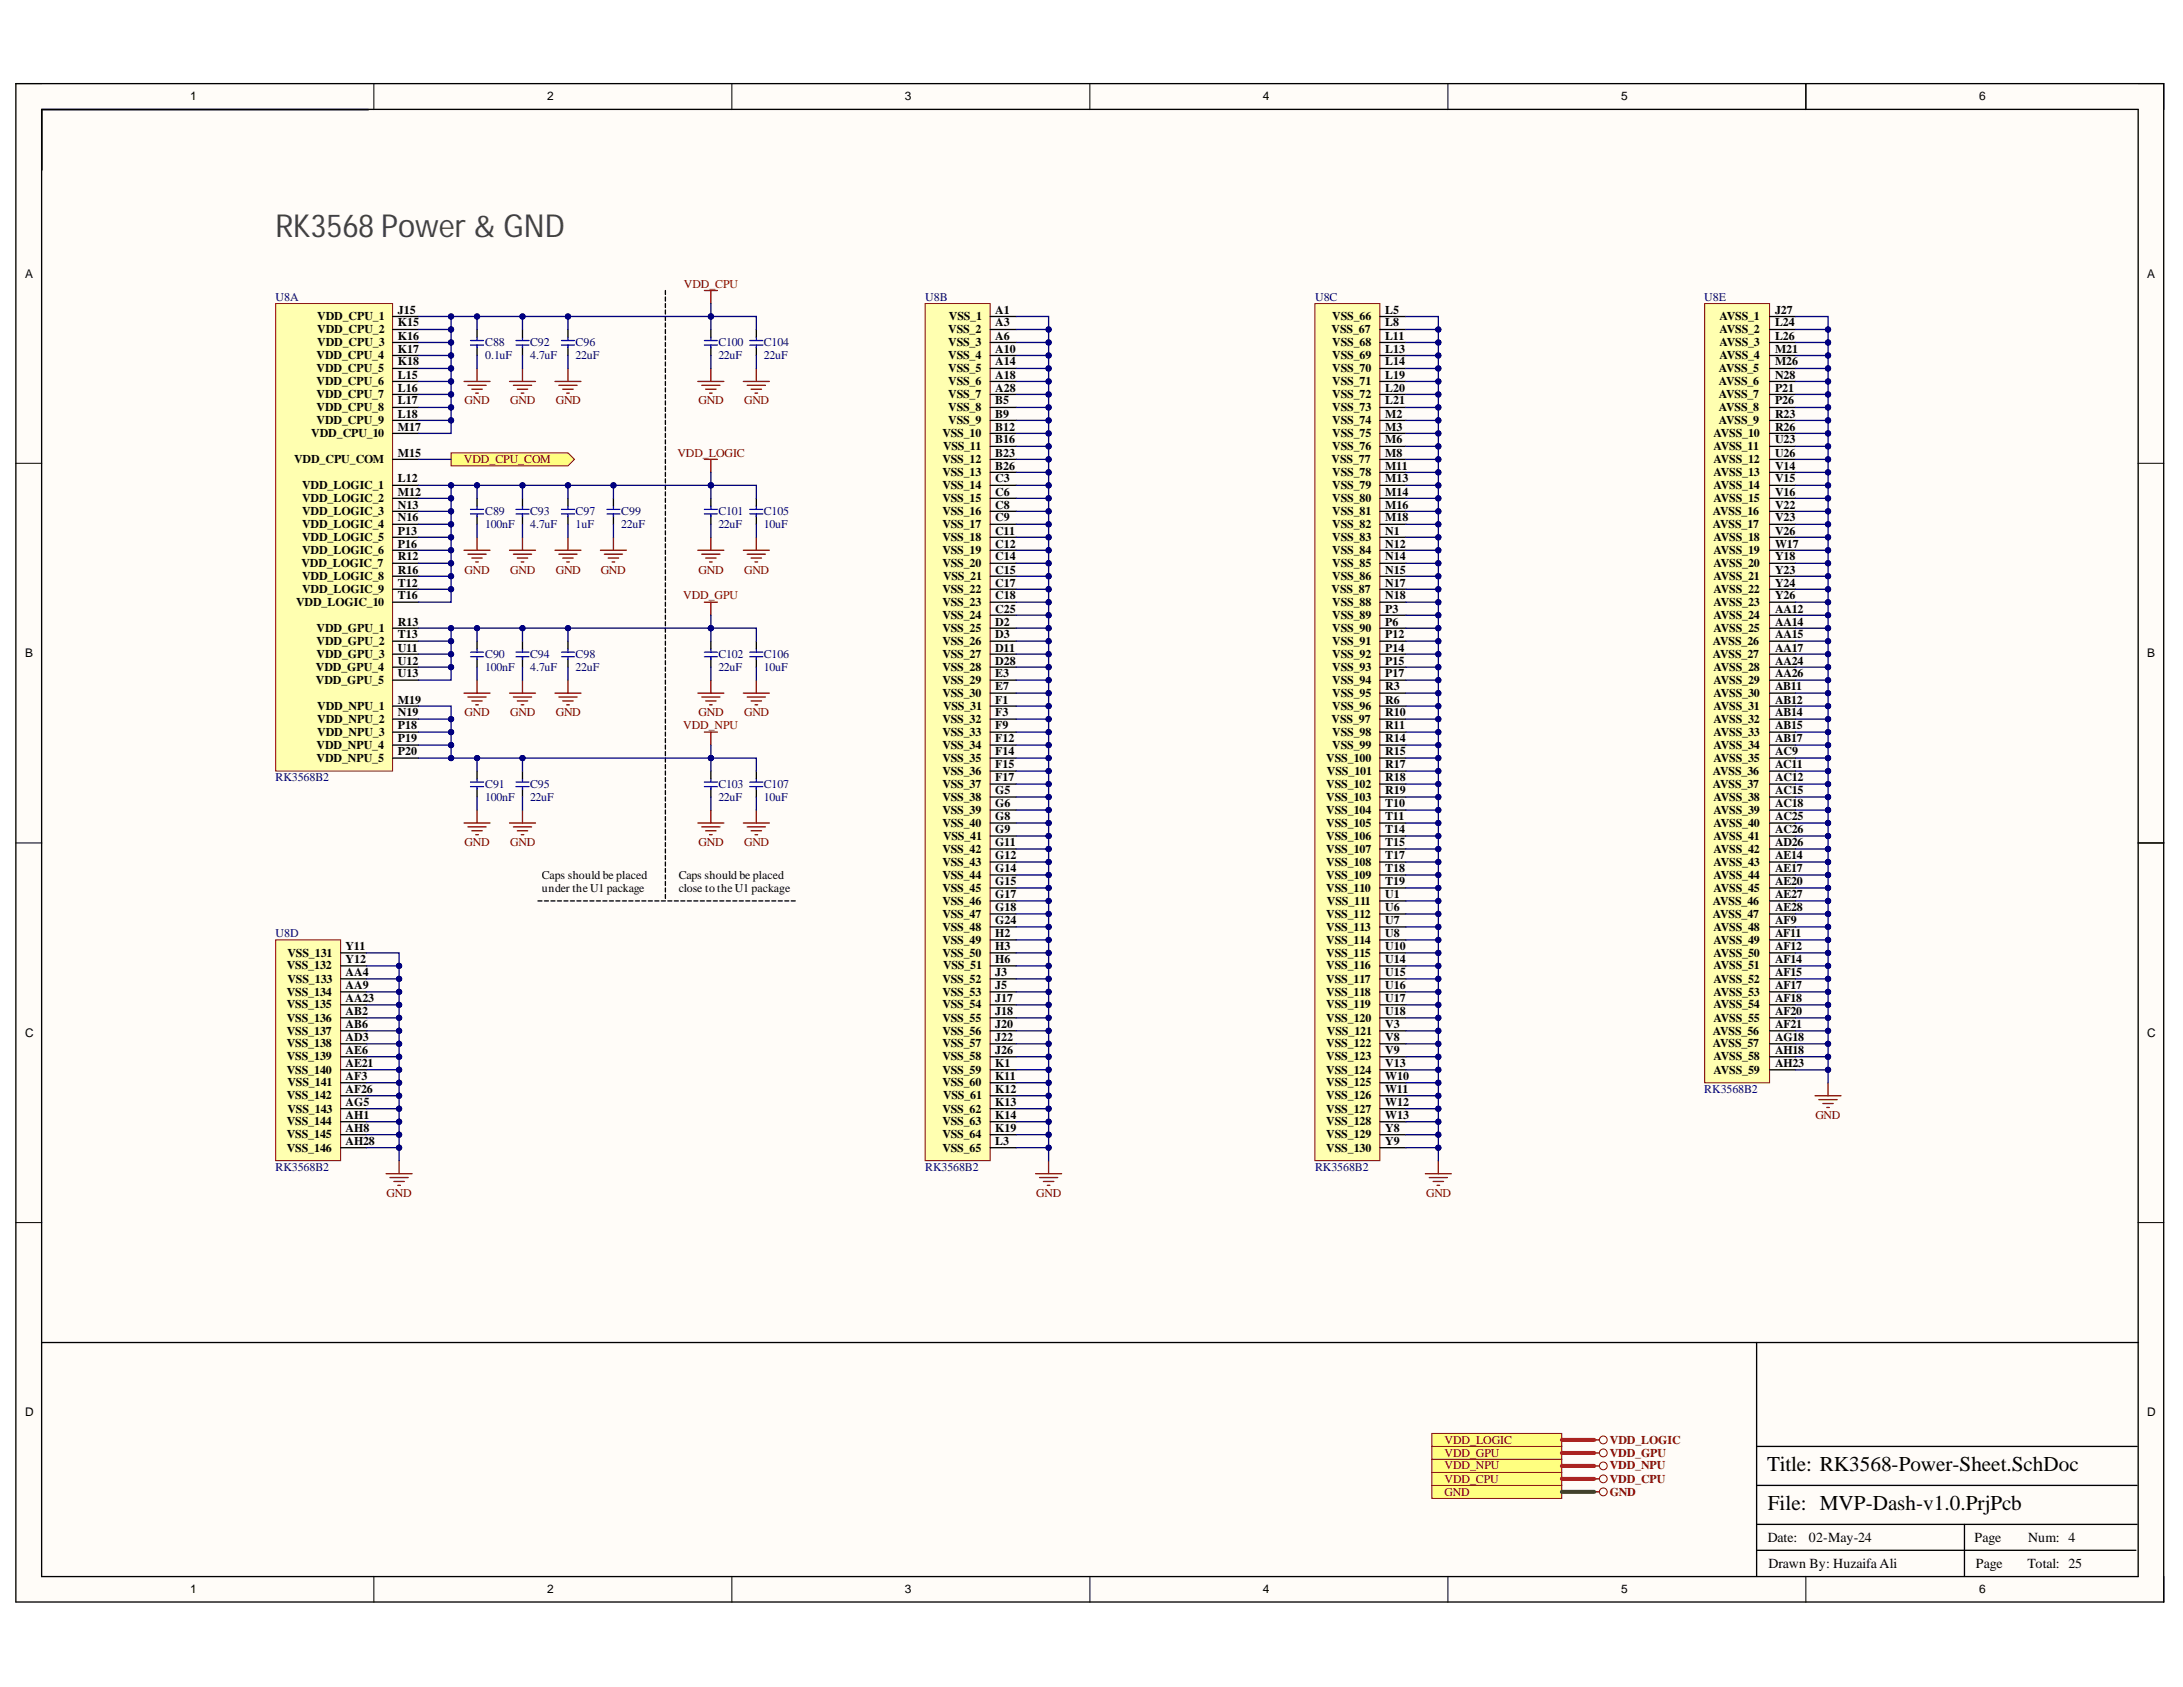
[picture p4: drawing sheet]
<svg xmlns="http://www.w3.org/2000/svg" width="279mm" height="216mm" viewBox="0 0 279 216" stroke-linecap="round" stroke-linejoin="round" font-family="sans-serif">
<defs><g id="words">
<text font-size="4.1" fill="#434343" x="35.3" y="30.3">RK3568 Power &amp; GND</text>
<g font-size="2.7">
<text x="226.2" y="188.3">Title: RK3568-Power-Sheet.SchDoc</text>
<text x="226.3" y="193.3">File: MVP-Dash-v1.0.PrjPcb</text>
</g>
<g font-size="1.8">
<text x="226.3" y="197.4">Date:</text>
<text x="231.5" y="197.4">02-May-24</text>
<text x="252.7" y="197.4">Page</text>
<text x="259.6" y="197.4">Num: 4</text>
<text x="226.3" y="200.7">Drawn By: Huzaifa Ali</text>
<text x="252.9" y="200.7">Page</text>
<text x="259.5" y="200.7">Total: 25</text>
</g>
<g font-size="1.5">
<text x="24.4" y="12.9">1</text>
<text x="70" y="12.9">2</text>
<text x="115.8" y="12.9">3</text>
<text x="161.6" y="12.9">4</text>
<text x="207.5" y="12.9">5</text>
<text x="253.3" y="12.9">6</text>
<text x="3.2" y="35.5">A</text>
<text x="274.8" y="35.5">A</text>
<text x="40.6" y="41">VDD_CPU_1</text>
<text x="50.9" y="40.2">J15</text>
<text x="50.9" y="41.8">K15</text>
<text x="121.5" y="41">VSS_1</text>
<text x="127.4" y="40.2">A1</text>
<text x="127.4" y="41.8">A3</text>
<text x="170.5" y="41">VSS_66</text>
<text x="177.3" y="40.2">L5</text>
<text x="177.3" y="41.8">L8</text>
<text x="220.1" y="41">AVSS_1</text>
<text x="227.2" y="40.2">J27</text>
<text x="227.2" y="41.8">L24</text>
<text x="40.5" y="46">VDD_CPU_4</text>
<text x="40.5" y="47.6">VDD_CPU_5</text>
<text x="40.6" y="42.6">VDD_CPU_2</text>
<text x="40.6" y="44.3">VDD_CPU_3</text>
<text x="50.9" y="43.5">K16</text>
<text x="50.9" y="45.2">K17</text>
<text x="50.9" y="46.8">K18</text>
<text x="121.4" y="42.6">VSS_2</text>
<text x="121.4" y="44.3">VSS_3</text>
<text x="121.4" y="46">VSS_4</text>
<text x="121.4" y="47.6">VSS_5</text>
<text x="127.4" y="43.5">A6</text>
<text x="127.4" y="45.2">A10</text>
<text x="127.4" y="46.8">A14</text>
<text x="170.4" y="42.6">VSS_67</text>
<text x="170.5" y="44.3">VSS_68</text>
<text x="170.5" y="46">VSS_69</text>
<text x="170.5" y="47.6">VSS_70</text>
<text x="177.3" y="43.5">L11</text>
<text x="177.3" y="45.2">L13</text>
<text x="177.3" y="46.8">L14</text>
<text x="220" y="47.6">AVSS_5</text>
<text x="220.1" y="42.6">AVSS_2</text>
<text x="220.1" y="44.3">AVSS_3</text>
<text x="220.1" y="46">AVSS_4</text>
<text x="227.2" y="43.5">L26</text>
<text x="227.2" y="45.2">M21</text>
<text x="227.2" y="46.8">M26</text>
<text x="40.5" y="49.3">VDD_CPU_6</text>
<text x="40.5" y="51">VDD_CPU_7</text>
<text x="40.5" y="52.6">VDD_CPU_8</text>
<text x="50.9" y="48.5">L15</text>
<text x="50.9" y="50.1">L16</text>
<text x="50.9" y="51.8">L17</text>
<text x="50.9" y="53.4">L18</text>
<text x="121.4" y="49.3">VSS_6</text>
<text x="121.4" y="51">VSS_7</text>
<text x="121.4" y="52.6">VSS_8</text>
<text x="127.4" y="48.5">A18</text>
<text x="127.4" y="50.1">A28</text>
<text x="127.4" y="51.8">B5</text>
<text x="127.4" y="53.4">B9</text>
<text x="170.5" y="49.3">VSS_71</text>
<text x="170.5" y="51">VSS_72</text>
<text x="170.5" y="52.6">VSS_73</text>
<text x="177.3" y="48.5">L19</text>
<text x="177.3" y="50.1">L20</text>
<text x="177.3" y="51.8">L21</text>
<text x="177.3" y="53.4">M2</text>
<text x="220" y="49.3">AVSS_6</text>
<text x="220" y="51">AVSS_7</text>
<text x="220" y="52.6">AVSS_8</text>
<text x="227.2" y="48.5">N28</text>
<text x="227.2" y="50.1">P21</text>
<text x="227.2" y="51.8">P26</text>
<text x="227.2" y="53.4">R23</text>
<text x="37.6" y="59.3">VDD_CPU_COM</text>
<text x="39.8" y="56">VDD_CPU_10</text>
<text x="40.5" y="54.3">VDD_CPU_9</text>
<text x="50.9" y="55.1">M17</text>
<text x="50.9" y="58.4">M15</text>
<text x="120.6" y="56">VSS_10</text>
<text x="120.6" y="59.3">VSS_12</text>
<text x="120.7" y="57.6">VSS_11</text>
<text x="121.4" y="54.3">VSS_9</text>
<text x="127.4" y="55.1">B12</text>
<text x="127.4" y="56.7">B16</text>
<text x="127.4" y="58.4">B23</text>
<text x="170.4" y="59.3">VSS_77</text>
<text x="170.5" y="54.3">VSS_74</text>
<text x="170.5" y="56">VSS_75</text>
<text x="170.5" y="57.6">VSS_76</text>
<text x="177.3" y="55.1">M3</text>
<text x="177.3" y="56.7">M6</text>
<text x="177.3" y="58.4">M8</text>
<text x="219.3" y="56">AVSS_10</text>
<text x="219.3" y="57.6">AVSS_11</text>
<text x="219.3" y="59.3">AVSS_12</text>
<text x="220" y="54.3">AVSS_9</text>
<text x="227.2" y="55.1">R26</text>
<text x="227.2" y="56.7">U23</text>
<text x="227.2" y="58.4">U26</text>
<text x="38.7" y="62.6">VDD_LOGIC_1</text>
<text x="38.7" y="64.3">VDD_LOGIC_2</text>
<text x="38.7" y="65.9">VDD_LOGIC_3</text>
<text x="50.9" y="61.7">L12</text>
<text x="50.9" y="63.4">M12</text>
<text x="50.9" y="65.1">N13</text>
<text x="120.6" y="61">VSS_13</text>
<text x="120.6" y="62.6">VSS_14</text>
<text x="120.6" y="64.3">VSS_15</text>
<text x="120.6" y="65.9">VSS_16</text>
<text x="127.4" y="60.1">B26</text>
<text x="127.4" y="61.7">C3</text>
<text x="127.4" y="63.4">C6</text>
<text x="127.4" y="65.1">C8</text>
<text x="170.5" y="61">VSS_78</text>
<text x="170.5" y="62.6">VSS_79</text>
<text x="170.5" y="64.3">VSS_80</text>
<text x="170.5" y="65.9">VSS_81</text>
<text x="177.3" y="60.1">M11</text>
<text x="177.3" y="61.7">M13</text>
<text x="177.3" y="63.4">M14</text>
<text x="177.3" y="65.1">M16</text>
<text x="219.2" y="65.9">AVSS_16</text>
<text x="219.3" y="61">AVSS_13</text>
<text x="219.3" y="62.6">AVSS_14</text>
<text x="219.3" y="64.3">AVSS_15</text>
<text x="227.2" y="60.1">V14</text>
<text x="227.2" y="61.7">V15</text>
<text x="227.2" y="63.4">V16</text>
<text x="227.2" y="65.1">V22</text>
<text x="38.7" y="67.6">VDD_LOGIC_4</text>
<text x="38.7" y="69.3">VDD_LOGIC_5</text>
<text x="38.7" y="70.9">VDD_LOGIC_6</text>
<text x="50.9" y="66.7">N16</text>
<text x="50.9" y="68.4">P13</text>
<text x="50.9" y="70.1">P16</text>
<text x="50.9" y="71.7">R12</text>
<text x="120.6" y="67.6">VSS_17</text>
<text x="120.6" y="69.3">VSS_18</text>
<text x="120.6" y="70.9">VSS_19</text>
<text x="127.4" y="66.7">C9</text>
<text x="127.4" y="68.4">C11</text>
<text x="127.4" y="70.1">C12</text>
<text x="127.4" y="71.7">C14</text>
<text x="170.5" y="67.6">VSS_82</text>
<text x="170.5" y="69.3">VSS_83</text>
<text x="170.5" y="70.9">VSS_84</text>
<text x="177.3" y="66.7">M18</text>
<text x="177.3" y="68.4">N1</text>
<text x="177.3" y="70.1">N12</text>
<text x="177.3" y="71.7">N14</text>
<text x="219.2" y="67.6">AVSS_17</text>
<text x="219.3" y="69.3">AVSS_18</text>
<text x="219.3" y="70.9">AVSS_19</text>
<text x="227.2" y="66.7">V23</text>
<text x="227.2" y="68.4">V26</text>
<text x="227.2" y="70.1">W17</text>
<text x="227.2" y="71.7">Y18</text>
<text x="37.9" y="77.5">VDD_LOGIC_10</text>
<text x="38.6" y="72.6">VDD_LOGIC_7</text>
<text x="38.7" y="74.2">VDD_LOGIC_8</text>
<text x="38.7" y="75.9">VDD_LOGIC_9</text>
<text x="50.9" y="73.4">R16</text>
<text x="50.9" y="75.1">T12</text>
<text x="50.9" y="76.7">T16</text>
<text x="120.6" y="72.6">VSS_20</text>
<text x="120.6" y="75.9">VSS_22</text>
<text x="120.6" y="77.5">VSS_23</text>
<text x="120.7" y="74.2">VSS_21</text>
<text x="127.4" y="73.4">C15</text>
<text x="127.4" y="75.1">C17</text>
<text x="127.4" y="76.7">C18</text>
<text x="170.4" y="75.9">VSS_87</text>
<text x="170.5" y="72.6">VSS_85</text>
<text x="170.5" y="74.2">VSS_86</text>
<text x="170.5" y="77.5">VSS_88</text>
<text x="177.3" y="73.4">N15</text>
<text x="177.3" y="75.1">N17</text>
<text x="177.3" y="76.7">N18</text>
<text x="219.3" y="72.6">AVSS_20</text>
<text x="219.3" y="74.2">AVSS_21</text>
<text x="219.3" y="75.9">AVSS_22</text>
<text x="219.3" y="77.5">AVSS_23</text>
<text x="227.2" y="73.4">Y23</text>
<text x="227.2" y="75.1">Y24</text>
<text x="227.2" y="76.7">Y26</text>
<text x="40.5" y="80.8">VDD_GPU_1</text>
<text x="40.5" y="82.5">VDD_GPU_2</text>
<text x="50.9" y="80.1">R13</text>
<text x="50.9" y="81.7">T13</text>
<text x="50.9" y="83.4">U11</text>
<text x="120.6" y="79.2">VSS_24</text>
<text x="120.6" y="80.8">VSS_25</text>
<text x="120.6" y="82.5">VSS_26</text>
<text x="127.4" y="78.4">C25</text>
<text x="127.4" y="80.1">D2</text>
<text x="127.4" y="81.7">D3</text>
<text x="127.4" y="83.4">D11</text>
<text x="170.5" y="79.2">VSS_89</text>
<text x="170.5" y="80.8">VSS_90</text>
<text x="170.5" y="82.5">VSS_91</text>
<text x="177.3" y="78.4">P3</text>
<text x="177.3" y="80.1">P6</text>
<text x="177.3" y="81.7">P12</text>
<text x="177.3" y="83.4">P14</text>
<text x="219.2" y="82.5">AVSS_26</text>
<text x="219.3" y="79.2">AVSS_24</text>
<text x="219.3" y="80.8">AVSS_25</text>
<text x="227.2" y="78.4">AA12</text>
<text x="227.2" y="80.1">AA14</text>
<text x="227.2" y="81.7">AA15</text>
<text x="227.2" y="83.4">AA17</text>
<text x="3.2" y="84.1">B</text>
<text x="40.4" y="85.8">VDD_GPU_4</text>
<text x="40.4" y="87.5">VDD_GPU_5</text>
<text x="40.5" y="84.2">VDD_GPU_3</text>
<text x="50.9" y="85.1">U12</text>
<text x="50.9" y="86.7">U13</text>
<text x="120.6" y="84.2">VSS_27</text>
<text x="120.6" y="85.8">VSS_28</text>
<text x="120.6" y="87.5">VSS_29</text>
<text x="120.6" y="89.2">VSS_30</text>
<text x="127.4" y="85.1">D28</text>
<text x="127.4" y="86.7">E3</text>
<text x="127.4" y="88.4">E7</text>
<text x="170.5" y="84.2">VSS_92</text>
<text x="170.5" y="85.8">VSS_93</text>
<text x="170.5" y="87.5">VSS_94</text>
<text x="170.5" y="89.2">VSS_95</text>
<text x="177.3" y="85.1">P15</text>
<text x="177.3" y="86.7">P17</text>
<text x="177.3" y="88.4">R3</text>
<text x="219.2" y="84.2">AVSS_27</text>
<text x="219.3" y="85.8">AVSS_28</text>
<text x="219.3" y="87.5">AVSS_29</text>
<text x="219.3" y="89.2">AVSS_30</text>
<text x="227.2" y="85.1">AA24</text>
<text x="227.2" y="86.7">AA26</text>
<text x="227.2" y="88.4">AB11</text>
<text x="274.8" y="84.1">B</text>
<text x="40.5" y="95.8">VDD_NPU_4</text>
<text x="40.6" y="90.8">VDD_NPU_1</text>
<text x="40.6" y="92.5">VDD_NPU_2</text>
<text x="40.6" y="94.2">VDD_NPU_3</text>
<text x="50.9" y="90.1">M19</text>
<text x="50.9" y="91.7">N19</text>
<text x="50.9" y="93.4">P18</text>
<text x="50.9" y="95">P19</text>
<text x="120.6" y="92.5">VSS_32</text>
<text x="120.6" y="94.2">VSS_33</text>
<text x="120.6" y="95.8">VSS_34</text>
<text x="120.7" y="90.8">VSS_31</text>
<text x="127.4" y="90.1">F1</text>
<text x="127.4" y="91.7">F3</text>
<text x="127.4" y="93.4">F9</text>
<text x="127.4" y="95">F12</text>
<text x="170.4" y="92.5">VSS_97</text>
<text x="170.5" y="90.8">VSS_96</text>
<text x="170.5" y="94.2">VSS_98</text>
<text x="170.5" y="95.8">VSS_99</text>
<text x="177.3" y="90.1">R6</text>
<text x="177.3" y="91.7">R10</text>
<text x="177.3" y="93.4">R11</text>
<text x="177.3" y="95">R14</text>
<text x="219.3" y="90.8">AVSS_31</text>
<text x="219.3" y="92.5">AVSS_32</text>
<text x="219.3" y="94.2">AVSS_33</text>
<text x="219.3" y="95.8">AVSS_34</text>
<text x="227.2" y="90.1">AB12</text>
<text x="227.2" y="91.7">AB14</text>
<text x="227.2" y="93.4">AB15</text>
<text x="227.2" y="95">AB17</text>
<text x="40.5" y="97.5">VDD_NPU_5</text>
<text x="50.9" y="96.7">P20</text>
<text x="120.6" y="97.5">VSS_35</text>
<text x="120.6" y="99.2">VSS_36</text>
<text x="120.6" y="100.8">VSS_37</text>
<text x="127.4" y="96.7">F14</text>
<text x="127.4" y="98.3">F15</text>
<text x="127.4" y="100">F17</text>
<text x="127.4" y="101.6">G5</text>
<text x="169.8" y="97.5">VSS_100</text>
<text x="169.8" y="100.8">VSS_102</text>
<text x="169.8" y="99.2">VSS_101</text>
<text x="177.3" y="96.7">R15</text>
<text x="177.3" y="98.3">R17</text>
<text x="177.3" y="100">R18</text>
<text x="177.3" y="101.6">R19</text>
<text x="219.2" y="99.2">AVSS_36</text>
<text x="219.2" y="100.8">AVSS_37</text>
<text x="219.3" y="97.5">AVSS_35</text>
<text x="227.2" y="96.7">AC9</text>
<text x="227.2" y="98.3">AC11</text>
<text x="227.2" y="100">AC12</text>
<text x="227.2" y="101.6">AC15</text>
<text x="120.6" y="102.5">VSS_38</text>
<text x="120.6" y="104.2">VSS_39</text>
<text x="120.6" y="105.8">VSS_40</text>
<text x="120.7" y="107.5">VSS_41</text>
<text x="127.4" y="103.3">G6</text>
<text x="127.4" y="104.9">G8</text>
<text x="127.4" y="106.6">G9</text>
<text x="169.8" y="102.5">VSS_103</text>
<text x="169.8" y="104.2">VSS_104</text>
<text x="169.8" y="105.8">VSS_105</text>
<text x="169.8" y="107.5">VSS_106</text>
<text x="177.3" y="103.3">T10</text>
<text x="177.3" y="104.9">T11</text>
<text x="177.3" y="106.6">T14</text>
<text x="219.3" y="102.5">AVSS_38</text>
<text x="219.3" y="104.2">AVSS_39</text>
<text x="219.3" y="105.8">AVSS_40</text>
<text x="219.3" y="107.5">AVSS_41</text>
<text x="227.2" y="103.3">AC18</text>
<text x="227.2" y="104.9">AC25</text>
<text x="227.2" y="106.6">AC26</text>
<text x="69.4" y="112.5">Caps should be placed</text>
<text x="86.9" y="112.5">Caps should be placed</text>
<text x="120.6" y="109.2">VSS_42</text>
<text x="120.6" y="110.8">VSS_43</text>
<text x="120.6" y="112.5">VSS_44</text>
<text x="127.4" y="108.3">G11</text>
<text x="127.4" y="109.9">G12</text>
<text x="127.4" y="111.6">G14</text>
<text x="127.4" y="113.3">G15</text>
<text x="169.8" y="109.2">VSS_107</text>
<text x="169.8" y="110.8">VSS_108</text>
<text x="169.8" y="112.5">VSS_109</text>
<text x="177.3" y="108.3">T15</text>
<text x="177.3" y="109.9">T17</text>
<text x="177.3" y="111.6">T18</text>
<text x="177.3" y="113.3">T19</text>
<text x="219.3" y="109.2">AVSS_42</text>
<text x="219.3" y="110.8">AVSS_43</text>
<text x="219.3" y="112.5">AVSS_44</text>
<text x="227.2" y="108.3">AD26</text>
<text x="227.2" y="109.9">AE14</text>
<text x="227.2" y="111.6">AE17</text>
<text x="227.2" y="113.3">AE20</text>
<text x="69.4" y="114.2">under theU1 package</text>
<text x="86.9" y="114.2">close totheU1 package</text>
<text x="120.6" y="114.2">VSS_45</text>
<text x="120.6" y="115.8">VSS_46</text>
<text x="120.6" y="117.5">VSS_47</text>
<text x="120.6" y="119.1">VSS_48</text>
<text x="127.4" y="114.9">G17</text>
<text x="127.4" y="116.6">G18</text>
<text x="127.4" y="118.3">G24</text>
<text x="127.4" y="119.9">H2</text>
<text x="169.8" y="114.2">VSS_110</text>
<text x="169.8" y="117.5">VSS_112</text>
<text x="169.8" y="119.1">VSS_113</text>
<text x="169.8" y="115.8">VSS_111</text>
<text x="177.3" y="114.9">U1</text>
<text x="177.3" y="116.6">U6</text>
<text x="177.3" y="118.3">U7</text>
<text x="177.3" y="119.9">U8</text>
<text x="219.2" y="115.8">AVSS_46</text>
<text x="219.2" y="117.5">AVSS_47</text>
<text x="219.3" y="114.2">AVSS_45</text>
<text x="219.3" y="119.1">AVSS_48</text>
<text x="227.2" y="114.9">AE27</text>
<text x="227.2" y="116.6">AE28</text>
<text x="227.2" y="118.3">AF9</text>
<text x="227.2" y="119.9">AF11</text>
<text x="36.7" y="124.1">VSS_132</text>
<text x="36.8" y="122.4">VSS_131</text>
<text x="36.8" y="125.7">VSS_133</text>
<text x="44.2" y="121.6">Y11</text>
<text x="44.2" y="123.3">Y12</text>
<text x="44.2" y="124.9">AA4</text>
<text x="120.6" y="120.8">VSS_49</text>
<text x="120.6" y="122.4">VSS_50</text>
<text x="120.6" y="125.7">VSS_52</text>
<text x="120.7" y="124.1">VSS_51</text>
<text x="127.4" y="121.6">H3</text>
<text x="127.4" y="123.3">H6</text>
<text x="127.4" y="124.9">J3</text>
<text x="169.8" y="120.8">VSS_114</text>
<text x="169.8" y="122.4">VSS_115</text>
<text x="169.8" y="124.1">VSS_116</text>
<text x="169.8" y="125.7">VSS_117</text>
<text x="177.3" y="121.6">U10</text>
<text x="177.3" y="123.3">U14</text>
<text x="177.3" y="124.9">U15</text>
<text x="219.3" y="120.8">AVSS_49</text>
<text x="219.3" y="122.4">AVSS_50</text>
<text x="219.3" y="124.1">AVSS_51</text>
<text x="219.3" y="125.7">AVSS_52</text>
<text x="227.2" y="121.6">AF12</text>
<text x="227.2" y="123.3">AF14</text>
<text x="227.2" y="124.9">AF15</text>
<text x="36.7" y="127.4">VSS_134</text>
<text x="36.7" y="129">VSS_135</text>
<text x="36.7" y="130.7">VSS_136</text>
<text x="44.2" y="126.6">AA9</text>
<text x="44.2" y="128.3">AA23</text>
<text x="44.2" y="129.9">AB2</text>
<text x="44.2" y="131.6">AB6</text>
<text x="120.6" y="127.4">VSS_53</text>
<text x="120.6" y="129">VSS_54</text>
<text x="120.6" y="130.7">VSS_55</text>
<text x="127.4" y="126.6">J5</text>
<text x="127.4" y="128.3">J17</text>
<text x="127.4" y="129.9">J18</text>
<text x="127.4" y="131.6">J20</text>
<text x="169.8" y="127.4">VSS_118</text>
<text x="169.8" y="129">VSS_119</text>
<text x="169.8" y="130.7">VSS_120</text>
<text x="177.3" y="126.6">U16</text>
<text x="177.3" y="128.3">U17</text>
<text x="177.3" y="129.9">U18</text>
<text x="177.3" y="131.6">V3</text>
<text x="219.3" y="127.4">AVSS_53</text>
<text x="219.3" y="129">AVSS_54</text>
<text x="219.3" y="130.7">AVSS_55</text>
<text x="227.2" y="126.6">AF17</text>
<text x="227.2" y="128.3">AF18</text>
<text x="227.2" y="129.9">AF20</text>
<text x="227.2" y="131.6">AF21</text>
<text x="3.2" y="132.7">C</text>
<text x="36.7" y="132.4">VSS_137</text>
<text x="36.7" y="134">VSS_138</text>
<text x="36.7" y="135.7">VSS_139</text>
<text x="36.7" y="137.4">VSS_140</text>
<text x="44.2" y="133.3">AD3</text>
<text x="44.2" y="134.9">AE6</text>
<text x="44.2" y="136.6">AE21</text>
<text x="120.6" y="132.4">VSS_56</text>
<text x="120.6" y="134">VSS_57</text>
<text x="120.6" y="135.7">VSS_58</text>
<text x="120.6" y="137.4">VSS_59</text>
<text x="127.4" y="133.3">J22</text>
<text x="127.4" y="134.9">J26</text>
<text x="127.4" y="136.6">K1</text>
<text x="169.8" y="134">VSS_122</text>
<text x="169.8" y="135.7">VSS_123</text>
<text x="169.8" y="137.4">VSS_124</text>
<text x="169.8" y="132.4">VSS_121</text>
<text x="177.3" y="133.3">V8</text>
<text x="177.3" y="134.9">V9</text>
<text x="177.3" y="136.6">V13</text>
<text x="219.2" y="132.4">AVSS_56</text>
<text x="219.2" y="134">AVSS_57</text>
<text x="219.3" y="135.7">AVSS_58</text>
<text x="219.3" y="137.4">AVSS_59</text>
<text x="227.2" y="133.3">AG18</text>
<text x="227.2" y="134.9">AH18</text>
<text x="227.2" y="136.6">AH23</text>
<text x="274.8" y="132.7">C</text>
<text x="36.7" y="140.7">VSS_142</text>
<text x="36.8" y="139">VSS_141</text>
<text x="36.8" y="142.4">VSS_143</text>
<text x="44.2" y="138.3">AF3</text>
<text x="44.2" y="139.9">AF26</text>
<text x="44.2" y="141.6">AG5</text>
<text x="44.2" y="143.2">AH1</text>
<text x="120.6" y="139">VSS_60</text>
<text x="120.6" y="142.4">VSS_62</text>
<text x="120.7" y="140.7">VSS_61</text>
<text x="127.4" y="138.3">K11</text>
<text x="127.4" y="139.9">K12</text>
<text x="127.4" y="141.6">K13</text>
<text x="127.4" y="143.2">K14</text>
<text x="169.8" y="139">VSS_125</text>
<text x="169.8" y="140.7">VSS_126</text>
<text x="169.8" y="142.4">VSS_127</text>
<text x="177.3" y="138.3">W10</text>
<text x="177.3" y="139.9">W11</text>
<text x="177.3" y="141.6">W12</text>
<text x="177.3" y="143.2">W13</text>
<text x="36.7" y="144">VSS_144</text>
<text x="36.7" y="145.7">VSS_145</text>
<text x="36.7" y="147.4">VSS_146</text>
<text x="44.2" y="144.9">AH8</text>
<text x="44.2" y="146.5">AH28</text>
<text x="120.6" y="144">VSS_63</text>
<text x="120.6" y="145.7">VSS_64</text>
<text x="120.6" y="147.4">VSS_65</text>
<text x="127.4" y="144.9">K19</text>
<text x="127.4" y="146.5">L3</text>
<text x="169.8" y="144">VSS_128</text>
<text x="169.8" y="145.7">VSS_129</text>
<text x="169.8" y="147.4">VSS_130</text>
<text x="177.3" y="144.9">Y8</text>
<text x="177.3" y="146.5">Y9</text>
<text x="3.2" y="181.2">D</text>
<text x="274.8" y="181.2">D</text>
<text x="24.4" y="203.9">1</text>
<text x="70" y="203.9">2</text>
<text x="115.8" y="203.9">3</text>
<text x="161.6" y="203.9">4</text>
<text x="207.5" y="203.9">5</text>
<text x="253.3" y="203.9">6</text>
</g>
<g font-size="1.5" fill="#000080">
<text x="35.3" y="38.5">U8A</text>
<text x="118.4" y="38.5">U8B</text>
<text x="168.3" y="38.5">U8C</text>
<text x="218.1" y="38.5">U8E</text>
<text x="62.1" y="44.3">C88</text>
<text x="62.1" y="46">0.1uF</text>
<text x="67.8" y="44.3">C92</text>
<text x="67.8" y="46">4.7uF</text>
<text x="73.7" y="44.3">C96</text>
<text x="73.7" y="46">22uF</text>
<text x="91.9" y="44.3">C100</text>
<text x="91.9" y="46">22uF</text>
<text x="97.8" y="44.3">C104</text>
<text x="97.8" y="46">22uF</text>
<text x="62.1" y="65.9">C89</text>
<text x="67.8" y="65.9">C93</text>
<text x="73.7" y="65.9">C97</text>
<text x="79.5" y="65.9">C99</text>
<text x="91.9" y="65.9">C101</text>
<text x="97.8" y="65.9">C105</text>
<text x="62.1" y="67.6">100nF</text>
<text x="67.8" y="67.6">4.7uF</text>
<text x="73.7" y="67.6">1uF</text>
<text x="79.5" y="67.6">22uF</text>
<text x="91.9" y="67.6">22uF</text>
<text x="97.8" y="67.6">10uF</text>
<text x="62.1" y="84.2">C90</text>
<text x="62.1" y="85.8">100nF</text>
<text x="67.8" y="84.2">C94</text>
<text x="67.8" y="85.8">4.7uF</text>
<text x="73.7" y="84.2">C98</text>
<text x="73.7" y="85.8">22uF</text>
<text x="91.9" y="84.2">C102</text>
<text x="91.9" y="85.8">22uF</text>
<text x="97.8" y="84.2">C106</text>
<text x="97.8" y="85.8">10uF</text>
<text x="35.3" y="100">RK3568B2</text>
<text x="62.1" y="100.8">C91</text>
<text x="67.8" y="100.8">C95</text>
<text x="91.9" y="100.8">C103</text>
<text x="97.8" y="100.8">C107</text>
<text x="62.1" y="102.5">100nF</text>
<text x="67.8" y="102.5">22uF</text>
<text x="91.9" y="102.5">22uF</text>
<text x="97.8" y="102.5">10uF</text>
<text x="35.3" y="119.9">U8D</text>
<text x="218.1" y="139.9">RK3568B2</text>
<text x="35.3" y="149.8">RK3568B2</text>
<text x="118.4" y="149.8">RK3568B2</text>
<text x="168.3" y="149.8">RK3568B2</text>
</g>
<g font-size="1.5" fill="#800000">
<text x="87.5" y="36.9">VDD_CPU</text>
<text x="59.5" y="51.8">GND</text>
<text x="65.3" y="51.8">GND</text>
<text x="71.1" y="51.8">GND</text>
<text x="89.4" y="51.8">GND</text>
<text x="95.2" y="51.8">GND</text>
<text x="59.4" y="59.3">VDD_CPU_COM</text>
<text x="86.7" y="58.4">VDD_LOGIC</text>
<text x="59.5" y="73.4">GND</text>
<text x="65.3" y="73.4">GND</text>
<text x="71.1" y="73.4">GND</text>
<text x="76.9" y="73.4">GND</text>
<text x="87.5" y="76.7">VDD_GPU</text>
<text x="89.4" y="73.4">GND</text>
<text x="95.2" y="73.4">GND</text>
<text x="59.5" y="91.7">GND</text>
<text x="65.3" y="91.7">GND</text>
<text x="71.1" y="91.7">GND</text>
<text x="87.5" y="93.4">VDD_NPU</text>
<text x="89.4" y="91.7">GND</text>
<text x="95.2" y="91.7">GND</text>
<text x="59.5" y="108.3">GND</text>
<text x="65.3" y="108.3">GND</text>
<text x="89.4" y="108.3">GND</text>
<text x="95.2" y="108.3">GND</text>
<text x="232.3" y="143.2">GND</text>
<text x="49.5" y="153.1">GND</text>
<text x="132.6" y="153.1">GND</text>
<text x="182.5" y="153.1">GND</text>
<text x="184.9" y="184.8">VDD_LOGIC</text>
<text x="206" y="184.8">VDD_LOGIC</text>
<text x="184.9" y="191.4">GND</text>
<text x="184.9" y="189.8">VDD_CPU</text>
<text x="184.9" y="186.5">VDD_GPU</text>
<text x="184.9" y="188.1">VDD_NPU</text>
<text x="206" y="191.4">GND</text>
<text x="206" y="189.8">VDD_CPU</text>
<text x="206" y="186.5">VDD_GPU</text>
<text x="206" y="188.1">VDD_NPU</text>
</g>
</g></defs>
<g fill="#fffcf8">
<path d="M2 10.7h275v194.4h-275z" fill-rule="evenodd"/>
<path d="M5.4 14h268.2v187.7h-268.2z" fill-rule="evenodd"/>
</g>
<g fill="none" stroke="#000" stroke-width=".13">
<path d="M2 10.7h3.4M47.9 10.7v3.3M93.7 10.7v3.3M139.5 10.7v3.3M185.3 10.7v3.3M231.1 10.7v3.3M273.6 10.7h3.4v3.3M2 59.3h3.4M273.6 59.3h3.4M2 107.9h3.4M273.6 107.9h3.4M2 156.5h3.4"/>
<path d="M273.6 156.5h3.4M47.9 201.7v3.4M93.7 201.7v3.4M139.5 201.7v3.4M185.3 201.7v3.4M231.1 201.7v3.4M277 201.7v3.4"/>
</g>
<path d="M2 10.7h274.9v194.3h-274.9zM5.3 14h268.4v187.8h-268.4zM231.1 10.7v3.3M273.7 107.9h3.3M273.7 171.8h-48.9v29.9M224.8 198.4h48.6M224.8 195.1h48.7M224.8 190.1h48.7M224.8 185.1h48.7M251.4 195.1v6.6" fill="none" stroke="#000" stroke-width=".17"/>
<path d="M35.3 38.8h14.9v59.9h-14.9z" fill-rule="evenodd" fill="#ffffb0"/>
<path d="M35.3 38.8h14.9v59.9h-14.9z" fill="none" stroke="#800000" stroke-width=".13"/>
<g fill="none" stroke="#000" stroke-width=".17">
<path d="M50.2 40.5h3.4M50.2 42.2h3.4M50.2 43.8h3.4M50.2 45.5h3.4M50.2 47.2h3.4M50.2 48.8h3.4M50.2 50.5h3.4M50.2 52.1h3.4M50.2 53.8h3.4M50.2 55.5h3.4M50.2 58.8h3.4M50.2 62.1h3.4"/>
<path d="M50.2 63.8h3.4M50.2 65.4h3.4M50.2 67.1h3.4M50.2 68.8h3.4M50.2 70.4h3.4M50.2 72.1h3.4M50.2 73.7h3.4M50.2 75.4h3.4M50.2 77.1h3.4M50.2 80.4h3.4M50.2 82.1h3.4M50.2 83.7h3.4"/>
<path d="M50.2 85.4h3.4M50.2 87h3.4M50.2 90.4h3.4M50.2 92h3.4M50.2 93.7h3.4M50.2 95.4h3.4M50.2 97h3.4"/>
</g>
<path d="M118.4 38.8h8.3v109.7h-8.3z" fill-rule="evenodd" fill="#ffffb0"/>
<path d="M118.4 38.8h8.3v109.7h-8.3z" fill="none" stroke="#800000" stroke-width=".13"/>
<g fill="none" stroke="#000" stroke-width=".17">
<path d="M126.7 40.5h3.4M126.7 42.2h3.4M126.7 43.8h3.4M126.7 45.5h3.4M126.7 47.2h3.4M126.7 48.8h3.4M126.7 50.5h3.4M126.7 52.1h3.4M126.7 53.8h3.4M126.7 55.5h3.4M126.7 57.1h3.4M126.7 58.8h3.4"/>
<path d="M126.7 60.4h3.4M126.7 62.1h3.4M126.7 63.8h3.4M126.7 65.4h3.4M126.7 67.1h3.4M126.7 68.8h3.4M126.7 70.4h3.4M126.7 72.1h3.4M126.7 73.7h3.4M126.7 75.4h3.4M126.7 77.1h3.4M126.7 78.7h3.4"/>
<path d="M126.7 80.4h3.4M126.7 82.1h3.4M126.7 83.7h3.4M126.7 85.4h3.4M126.7 87h3.4M126.7 88.7h3.4M126.7 90.4h3.4M126.7 92h3.4M126.7 93.7h3.4M126.7 95.4h3.4M126.7 97h3.4M126.7 98.7h3.4"/>
<path d="M126.7 100.3h3.4M126.7 102h3.4M126.7 103.7h3.4M126.7 105.3h3.4M126.7 107h3.4M126.7 108.7h3.4M126.7 110.3h3.4M126.7 112h3.4M126.7 113.6h3.4M126.7 115.3h3.4M126.7 117h3.4M126.7 118.6h3.4"/>
<path d="M126.7 120.3h3.4M126.7 121.9h3.4M126.7 123.6h3.4M126.7 125.3h3.4M126.7 126.9h3.4M126.7 128.6h3.4M126.7 130.3h3.4M126.7 131.9h3.4M126.7 133.6h3.4M126.7 135.2h3.4M126.7 136.9h3.4M126.7 138.6h3.4"/>
<path d="M126.7 140.2h3.4M126.7 141.9h3.4M126.7 143.6h3.4M126.7 145.2h3.4M126.7 146.9h3.4"/>
</g>
<path d="M168.3 38.8h8.3v109.7h-8.3z" fill-rule="evenodd" fill="#ffffb0"/>
<path d="M168.3 38.8h8.3v109.7h-8.3z" fill="none" stroke="#800000" stroke-width=".13"/>
<g fill="none" stroke="#000" stroke-width=".17">
<path d="M176.6 40.5h3.3M176.6 42.2h3.3M176.6 43.8h3.3M176.6 45.5h3.3M176.6 47.2h3.3M176.6 48.8h3.3M176.6 50.5h3.3M176.6 52.1h3.3M176.6 53.8h3.3M176.6 55.5h3.3M176.6 57.1h3.3M176.6 58.8h3.3"/>
<path d="M176.6 60.5h3.3M176.6 62.1h3.3M176.6 63.8h3.3M176.6 65.4h3.3M176.6 67.1h3.3M176.6 68.8h3.3M176.6 70.4h3.3M176.6 72.1h3.3M176.6 73.8h3.3M176.6 75.4h3.3M176.6 77.1h3.3M176.6 78.7h3.3"/>
<path d="M176.6 80.4h3.3M176.6 82.1h3.3M176.6 83.7h3.3M176.6 85.4h3.3M176.6 87h3.3M176.6 88.7h3.3M176.6 90.4h3.3M176.6 92h3.3M176.6 93.7h3.3M176.6 95.4h3.3M176.6 97h3.3M176.6 98.7h3.3"/>
<path d="M176.6 100.3h3.3M176.6 102h3.3M176.6 103.7h3.3M176.6 105.3h3.3M176.6 107h3.3M176.6 108.7h3.3M176.6 110.3h3.3M176.6 112h3.3M176.6 113.6h3.3M176.6 115.3h3.3M176.6 117h3.3M176.6 118.6h3.3"/>
<path d="M176.6 120.3h3.3M176.6 121.9h3.3M176.6 123.6h3.3M176.6 125.3h3.3M176.6 126.9h3.3M176.6 128.6h3.3M176.6 130.3h3.3M176.6 131.9h3.3M176.6 133.6h3.3M176.6 135.2h3.3M176.6 136.9h3.3M176.6 138.6h3.3"/>
<path d="M176.6 140.2h3.3M176.6 141.9h3.3M176.6 143.6h3.3M176.6 145.2h3.3M176.6 146.9h3.3"/>
</g>
<path d="M35.3 120.3h8.3v28.2h-8.3z" fill-rule="evenodd" fill="#ffffb0"/>
<path d="M35.3 120.3h8.3v28.2h-8.3z" fill="none" stroke="#800000" stroke-width=".13"/>
<g fill="none" stroke="#000" stroke-width=".17">
<path d="M43.6 121.9h3.3M43.6 123.6h3.3M43.6 125.3h3.3M43.6 126.9h3.3M43.6 128.6h3.3M43.6 130.3h3.3M43.6 131.9h3.3M43.6 133.6h3.3M43.6 135.2h3.3M43.6 136.9h3.3M43.6 138.6h3.3M43.6 140.2h3.3"/>
<path d="M43.6 141.9h3.3M43.6 143.6h3.3M43.6 145.2h3.3M43.6 146.9h3.3"/>
</g>
<path d="M218.2 38.8h8.3v99.8h-8.3z" fill-rule="evenodd" fill="#ffffb0"/>
<path d="M218.2 38.8h8.3v99.8h-8.3z" fill="none" stroke="#800000" stroke-width=".13"/>
<g fill="none" stroke="#000" stroke-width=".17">
<path d="M61.1 42.2v1M61.1 44.4v1.1M66.9 42.2v1M66.9 44.4v1.1M72.7 42.2v1M72.7 44.4v1.1M91 42.2v1M91 44.4v1.1M96.8 42.2v1M96.8 44.4v1.1M226.5 40.5h3.3M226.5 42.2h3.3"/>
<path d="M226.5 43.8h3.3M226.5 45.5h3.3M226.5 47.2h3.3M226.5 48.8h3.3M226.5 50.5h3.3M226.5 52.1h3.3M226.5 53.8h3.3M226.5 55.5h3.3M226.5 57.1h3.3M226.5 58.8h3.3M226.5 60.5h3.3M226.5 62.1h3.3"/>
<path d="M226.5 63.8h3.3M226.5 65.4h3.3M226.5 67.1h3.3M226.5 68.8h3.3M226.5 70.4h3.3M226.5 72.1h3.3M226.5 73.8h3.3M226.5 75.4h3.3M226.5 77.1h3.3M226.5 78.7h3.3M226.5 80.4h3.3M226.5 82.1h3.3"/>
<path d="M226.5 83.7h3.3M226.5 85.4h3.3M226.5 87h3.3M226.5 88.7h3.3M226.5 90.4h3.3M226.5 92h3.3M226.5 93.7h3.3M226.5 95.4h3.3M226.5 97h3.3M226.5 98.7h3.3M226.5 100.3h3.3M226.5 102h3.3"/>
<path d="M226.5 103.7h3.3M226.5 105.3h3.3M226.5 107h3.3M226.5 108.7h3.3M226.5 110.3h3.3M226.5 112h3.3M226.5 113.6h3.3M226.5 115.3h3.3M226.5 117h3.3M226.5 118.6h3.3M226.5 120.3h3.3M226.5 121.9h3.3"/>
<path d="M226.5 123.6h3.3M226.5 125.3h3.3M226.5 126.9h3.3M226.5 128.6h3.3M226.5 130.3h3.3M226.5 131.9h3.3M226.5 133.6h3.3M226.5 135.2h3.3M226.5 136.9h3.3"/>
</g>
<g fill="none" stroke="#800000" stroke-width=".17">
<path d="M90.2 37.2h1.6M91 37.2v1.6M59.4 48.8h3.3M59.9 49.3h2.3M60.4 49.8h1.3M60.9 50.3h.3M61.1 47.2v1.6M65.2 48.8h3.3M65.7 49.3h2.3M66.2 49.8h1.3M66.7 50.3h.3M66.9 47.2v1.6"/>
<path d="M71 48.8h3.4M71.5 49.3h2.4M72 49.8h1.4M72.5 50.3h.4M72.7 47.2v1.6M89.3 48.8h3.3M89.8 49.3h2.3M90.3 49.8h1.3M90.8 50.3h.3M91 47.2v1.6M95.1 48.8h3.4M95.6 49.3h2.4"/>
<path d="M96.1 49.8h1.4M96.6 50.3h.4M96.8 47.2v1.6M234 138.6v1.6M49.4 150.2h3.3M49.9 150.7h2.3M50.4 151.2h1.3M50.9 151.7h.3M51.1 148.5v1.7M132.5 150.2h3.4M133 150.7h2.4M133.5 151.2h1.4"/>
<path d="M134 151.7h.4M134.2 148.5v1.7M182.4 150.2h3.4M182.9 150.7h2.4M183.4 151.2h1.4M183.9 151.7h.4M184.1 148.5v1.7M232.3 140.2h3.3M232.8 140.7h2.3M233.3 141.2h1.3M233.8 141.7h.3"/>
</g>
<g fill="none" stroke="#00f" stroke-width=".17">
<path d="M60.2 44.2h1.7M60.2 43.6h1.7M61.1 43.2v.3M61.1 44.2v.3M66 44.2h1.7M66 43.6h1.7M66.9 43.2v.3M66.9 44.2v.3M71.9 44.2h1.6M71.9 43.6h1.6M72.7 43.2v.3M72.7 44.2v.3"/>
<path d="M90.2 44.2h1.6M90.2 43.6h1.6M91 43.2v.3M91 44.2v.3M96 44.2h1.6M96 43.6h1.6M96.8 43.2v.3M96.8 44.2v.3"/>
</g>
<path d="M57.7 58h15l.8 .8-.8 .8h-15z" fill-rule="evenodd" fill="#ffff80"/>
<path d="M57.7 58h15l.8 .8-.8 .8h-15z" fill="none" stroke="#800000" stroke-width=".13"/>
<g fill="none" stroke="#000" stroke-width=".17">
<path d="M85.2 37.2v.5M85.2 38v.5M85.2 38.8v.6M85.2 39.7v.5M85.2 40.5v.5M85.2 41.3v.6M85.2 42.2v.5M85.2 43v.5M85.2 43.8v.5M85.2 44.7v.5M85.2 45.5v.5M85.2 46.3v.5"/>
<path d="M85.2 47.2v.5M85.2 48v.5M85.2 48.8v.5M85.2 49.6v.6M85.2 50.5v.5M85.2 51.3v.5M85.2 52.1v.6M85.2 53v.5M85.2 53.8v.5M85.2 54.6v.6M85.2 55.5v.5M85.2 56.3v.5"/>
<path d="M85.2 57.1v.5M85.2 58v.5M85.2 58.8v.5M85.2 59.6v.5M61.1 63.8v1M61.1 66v1.1M66.9 63.8v1M66.9 66v1.1M72.7 63.8v1M72.7 66v1.1M78.5 63.8v1M78.5 66v1.1"/>
<path d="M85.2 60.4v.6M85.2 61.3v.5M85.2 62.1v.5M85.2 62.9v.6M85.2 63.8v.5M85.2 64.6v.5M85.2 65.4v.6M85.2 66.3v.5M85.2 67.1v.5M85.2 67.9v.5M85.2 68.8v.5M85.2 69.6v.5"/>
<path d="M85.2 70.4v.5M85.2 71.3v.5M85.2 72.1v.5M85.2 72.9v.5M85.2 73.7v.6M85.2 74.6v.5M85.2 75.4v.5M85.2 76.2v.6M85.2 77.1v.5M85.2 77.9v.5M85.2 78.7v.6M85.2 79.6v.5"/>
<path d="M91 63.8v1M91 66v1.1M96.8 63.8v1M96.8 66v1.1M61.1 82.1v1M61.1 84.3v1.1M61.1 98.7v1M66.9 82.1v1M66.9 84.3v1.1M66.9 98.7v1M72.7 82.1v1M72.7 84.3v1.1"/>
<path d="M85.2 80.4v.5M85.2 81.2v.5M85.2 82.1v.5M85.2 82.9v.5M85.2 83.7v.5M85.2 84.6v.5M85.2 85.4v.5M85.2 86.2v.5M85.2 87v.6M85.2 87.9v.5M85.2 88.7v.5M85.2 89.5v.6"/>
<path d="M85.2 90.4v.5M85.2 91.2v.5M85.2 92v.5M85.2 92.9v.5M85.2 93.7v.5M85.2 94.5v.5M85.2 95.4v.5M85.2 96.2v.5M85.2 97v.5M85.2 97.8v.6M85.2 98.7v.5M85.2 99.5v.5"/>
<path d="M91 82.1v1M91 84.3v1.1M91 98.7v1M96.8 82.1v1M96.8 84.3v1.1M96.8 98.7v1M61.1 100.9v1.1M66.9 100.9v1.1M68.8 115.3h.6M69.7 115.3h.5M70.5 115.3h.5M71.3 115.3h.6"/>
<path d="M72.2 115.3h.5M73 115.3h.5M73.8 115.3h.6M74.7 115.3h.5M75.5 115.3h.5M76.3 115.3h.5M77.2 115.3h.5M78 115.3h.5M78.8 115.3h.5M79.7 115.3h.5M80.5 115.3h.5M81.3 115.3h.5"/>
<path d="M82.1 115.3h.6M83 115.3h.5M83.8 115.3h.5M84.6 115.3h.6M85.2 100.3v.6M85.2 101.2v.5M85.2 102v.5M85.2 102.8v.6M85.2 103.7v.5M85.2 104.5v.5M85.2 105.3v.5M85.2 106.2v.5"/>
<path d="M85.2 107v.5M85.2 107.8v.5M85.2 108.7v.5M85.2 109.5v.5M85.2 110.3v.5M85.2 111.1v.6M85.2 112v.5M85.2 112.8v.5M85.2 113.6v.6M85.2 114.5v.5M85.5 115.3h.5M86.3 115.3h.5"/>
<path d="M87.1 115.3h.6M88 115.3h.5M88.8 115.3h.5M89.6 115.3h.6M90.5 115.3h.5M91 100.9v1.1M91.3 115.3h.5M92.1 115.3h.5M93 115.3h.5M93.8 115.3h.5M94.6 115.3h.5M95.5 115.3h.5"/>
<path d="M96.3 115.3h.5M96.8 100.9v1.1M97.1 115.3h.5M97.9 115.3h.6M98.8 115.3h.5M99.6 115.3h.5M100.4 115.3h.6M101.3 115.3h.5"/>
</g>
<g fill="none" stroke="#00f" stroke-width=".17">
<path d="M60.2 65.8h1.7M60.2 65.2h1.7M61.1 64.8v.3M61.1 65.8v.3M66 65.8h1.7M66 65.2h1.7M66.9 64.8v.3M66.9 65.8v.3M71.9 65.8h1.6M71.9 65.2h1.6M72.7 64.8v.3M72.7 65.8v.3"/>
<path d="M77.7 65.8h1.6M77.7 65.2h1.6M78.5 64.8v.3M78.5 65.8v.3M90.2 65.8h1.6M90.2 65.2h1.6M91 64.8v.3M91 65.8v.3M96 65.8h1.6M96 65.2h1.6M96.8 64.8v.3M96.8 65.8v.3"/>
<path d="M60.2 84.1h1.7M60.2 83.5h1.7M61.1 83.1v.3M61.1 84.1v.3M61.1 99.7v.3M66 84.1h1.7M66 83.5h1.7M66.9 83.1v.3M66.9 84.1v.3M66.9 99.7v.3M71.9 84.1h1.6M71.9 83.5h1.6"/>
<path d="M72.7 83.1v.3M72.7 84.1v.3M90.2 84.1h1.6M90.2 83.5h1.6M91 83.1v.3M91 84.1v.3M91 99.7v.3M96 84.1h1.6M96 83.5h1.6M96.8 83.1v.3M96.8 84.1v.3M96.8 99.7v.3"/>
<path d="M60.2 100.7h1.7M60.2 100.1h1.7M61.1 100.7v.3M66 100.7h1.7M66 100.1h1.7M66.9 100.7v.3M90.2 100.7h1.6M90.2 100.1h1.6M91 100.7v.3M96 100.7h1.6M96 100.1h1.6M96.8 100.7v.3"/>
</g>
<g fill="none" stroke="#800000" stroke-width=".17">
<path d="M90.2 58.8h1.6M91 58.8v1.6M59.4 70.4h3.3M59.9 70.9h2.3M60.4 71.4h1.3M60.9 71.9h.3M61.1 68.8v1.6M65.2 70.4h3.3M65.7 70.9h2.3M66.2 71.4h1.3M66.7 71.9h.3M66.9 68.8v1.6"/>
<path d="M71 70.4h3.4M71.5 70.9h2.4M72 71.4h1.4M72.5 71.9h.4M72.7 68.8v1.6M76.8 70.4h3.4M77.3 70.9h2.4M77.8 71.4h1.4M78.3 71.9h.4M78.5 68.8v1.6M89.3 70.4h3.3M89.8 70.9h2.3"/>
<path d="M90.2 77.1h1.6M90.3 71.4h1.3M90.8 71.9h.3M91 68.8v1.6M91 77.1v1.6M95.1 70.4h3.4M95.6 70.9h2.4M96.1 71.4h1.4M96.6 71.9h.4M96.8 68.8v1.6M59.4 88.7h3.3M59.9 89.2h2.3"/>
<path d="M60.4 89.7h1.3M60.9 90.2h.3M61.1 87v1.7M65.2 88.7h3.3M65.7 89.2h2.3M66.2 89.7h1.3M66.7 90.2h.3M66.9 87v1.7M71 88.7h3.4M71.5 89.2h2.4M72 89.7h1.4M72.5 90.2h.4"/>
<path d="M72.7 87v1.7M89.3 88.7h3.3M89.8 89.2h2.3M90.2 93.7h1.6M90.3 89.7h1.3M90.8 90.2h.3M91 87v1.7M91 93.7v1.7M95.1 88.7h3.4M95.6 89.2h2.4M96.1 89.7h1.4M96.6 90.2h.4"/>
<path d="M96.8 87v1.7M59.4 105.3h3.3M59.9 105.8h2.3M60.4 106.3h1.3M60.9 106.8h.3M61.1 103.7v1.6M65.2 105.3h3.3M65.7 105.8h2.3M66.2 106.3h1.3M66.7 106.8h.3M66.9 103.7v1.6M89.3 105.3h3.3"/>
<path d="M89.8 105.8h2.3M90.3 106.3h1.3M90.8 106.8h.3M91 103.7v1.6M95.1 105.3h3.4M95.6 105.8h2.4M96.1 106.3h1.4M96.6 106.8h.4M96.8 103.7v1.6"/>
</g>
<path d="M229.8 136.9h4.2" fill="none" stroke="#000080" stroke-width=".17"/>
<circle cx="234" cy="136.9" r=".33" fill="#000080"/>
<circle cx="234" cy="136.9" r=".33" fill="none" stroke="#000080" stroke-width=".13"/>
<path d="M229.8 135.2h4.2" fill="none" stroke="#000080" stroke-width=".17"/>
<circle cx="234" cy="135.2" r=".33" fill="#000080"/>
<circle cx="234" cy="135.2" r=".33" fill="none" stroke="#000080" stroke-width=".13"/>
<path d="M229.8 133.6h4.2" fill="none" stroke="#000080" stroke-width=".17"/>
<circle cx="234" cy="133.6" r=".33" fill="#000080"/>
<circle cx="234" cy="133.6" r=".33" fill="none" stroke="#000080" stroke-width=".13"/>
<path d="M229.8 131.9h4.2" fill="none" stroke="#000080" stroke-width=".17"/>
<circle cx="234" cy="131.9" r=".33" fill="#000080"/>
<circle cx="234" cy="131.9" r=".33" fill="none" stroke="#000080" stroke-width=".13"/>
<path d="M229.8 130.3h4.2" fill="none" stroke="#000080" stroke-width=".17"/>
<circle cx="234" cy="130.3" r=".33" fill="#000080"/>
<circle cx="234" cy="130.3" r=".33" fill="none" stroke="#000080" stroke-width=".13"/>
<path d="M229.8 128.6h4.2" fill="none" stroke="#000080" stroke-width=".17"/>
<circle cx="234" cy="128.6" r=".33" fill="#000080"/>
<circle cx="234" cy="128.6" r=".33" fill="none" stroke="#000080" stroke-width=".13"/>
<path d="M229.8 126.9h4.2" fill="none" stroke="#000080" stroke-width=".17"/>
<circle cx="234" cy="126.9" r=".33" fill="#000080"/>
<circle cx="234" cy="126.9" r=".33" fill="none" stroke="#000080" stroke-width=".13"/>
<path d="M229.8 125.3h4.2" fill="none" stroke="#000080" stroke-width=".17"/>
<circle cx="234" cy="125.3" r=".33" fill="#000080"/>
<circle cx="234" cy="125.3" r=".33" fill="none" stroke="#000080" stroke-width=".13"/>
<path d="M229.8 123.6h4.2" fill="none" stroke="#000080" stroke-width=".17"/>
<circle cx="234" cy="123.6" r=".33" fill="#000080"/>
<circle cx="234" cy="123.6" r=".33" fill="none" stroke="#000080" stroke-width=".13"/>
<path d="M229.8 121.9h4.2" fill="none" stroke="#000080" stroke-width=".17"/>
<circle cx="234" cy="122" r=".33" fill="#000080"/>
<circle cx="234" cy="122" r=".33" fill="none" stroke="#000080" stroke-width=".13"/>
<path d="M229.8 120.3h4.2" fill="none" stroke="#000080" stroke-width=".17"/>
<circle cx="234" cy="120.3" r=".33" fill="#000080"/>
<circle cx="234" cy="120.3" r=".33" fill="none" stroke="#000080" stroke-width=".13"/>
<path d="M229.8 118.6h4.2" fill="none" stroke="#000080" stroke-width=".17"/>
<circle cx="234" cy="118.6" r=".33" fill="#000080"/>
<circle cx="234" cy="118.6" r=".33" fill="none" stroke="#000080" stroke-width=".13"/>
<path d="M229.8 117h4.2" fill="none" stroke="#000080" stroke-width=".17"/>
<circle cx="234" cy="117" r=".33" fill="#000080"/>
<circle cx="234" cy="117" r=".33" fill="none" stroke="#000080" stroke-width=".13"/>
<path d="M229.8 115.3h4.2" fill="none" stroke="#000080" stroke-width=".17"/>
<circle cx="234" cy="115.3" r=".33" fill="#000080"/>
<circle cx="234" cy="115.3" r=".33" fill="none" stroke="#000080" stroke-width=".13"/>
<path d="M229.8 113.6h4.2" fill="none" stroke="#000080" stroke-width=".17"/>
<circle cx="234" cy="113.6" r=".33" fill="#000080"/>
<circle cx="234" cy="113.6" r=".33" fill="none" stroke="#000080" stroke-width=".13"/>
<path d="M229.8 112h4.2" fill="none" stroke="#000080" stroke-width=".17"/>
<circle cx="234" cy="112" r=".33" fill="#000080"/>
<circle cx="234" cy="112" r=".33" fill="none" stroke="#000080" stroke-width=".13"/>
<path d="M229.8 110.3h4.2" fill="none" stroke="#000080" stroke-width=".17"/>
<circle cx="234" cy="110.3" r=".33" fill="#000080"/>
<circle cx="234" cy="110.3" r=".33" fill="none" stroke="#000080" stroke-width=".13"/>
<path d="M229.8 108.7h4.2" fill="none" stroke="#000080" stroke-width=".17"/>
<circle cx="234" cy="108.7" r=".33" fill="#000080"/>
<circle cx="234" cy="108.7" r=".33" fill="none" stroke="#000080" stroke-width=".13"/>
<path d="M229.8 107h4.2" fill="none" stroke="#000080" stroke-width=".17"/>
<circle cx="234" cy="107" r=".33" fill="#000080"/>
<circle cx="234" cy="107" r=".33" fill="none" stroke="#000080" stroke-width=".13"/>
<path d="M229.8 105.3h4.2" fill="none" stroke="#000080" stroke-width=".17"/>
<circle cx="234" cy="105.3" r=".33" fill="#000080"/>
<circle cx="234" cy="105.3" r=".33" fill="none" stroke="#000080" stroke-width=".13"/>
<path d="M229.8 103.7h4.2" fill="none" stroke="#000080" stroke-width=".17"/>
<circle cx="234" cy="103.7" r=".33" fill="#000080"/>
<circle cx="234" cy="103.7" r=".33" fill="none" stroke="#000080" stroke-width=".13"/>
<path d="M229.8 102h4.2" fill="none" stroke="#000080" stroke-width=".17"/>
<circle cx="234" cy="102" r=".33" fill="#000080"/>
<circle cx="234" cy="102" r=".33" fill="none" stroke="#000080" stroke-width=".13"/>
<path d="M229.8 100.3h4.2" fill="none" stroke="#000080" stroke-width=".17"/>
<circle cx="234" cy="100.3" r=".33" fill="#000080"/>
<circle cx="234" cy="100.3" r=".33" fill="none" stroke="#000080" stroke-width=".13"/>
<path d="M229.8 98.7h4.2" fill="none" stroke="#000080" stroke-width=".17"/>
<circle cx="234" cy="98.7" r=".33" fill="#000080"/>
<circle cx="234" cy="98.7" r=".33" fill="none" stroke="#000080" stroke-width=".13"/>
<path d="M229.8 97h4.2" fill="none" stroke="#000080" stroke-width=".17"/>
<circle cx="234" cy="97" r=".33" fill="#000080"/>
<circle cx="234" cy="97" r=".33" fill="none" stroke="#000080" stroke-width=".13"/>
<path d="M229.8 95.4h4.2" fill="none" stroke="#000080" stroke-width=".17"/>
<circle cx="234" cy="95.4" r=".33" fill="#000080"/>
<circle cx="234" cy="95.4" r=".33" fill="none" stroke="#000080" stroke-width=".13"/>
<path d="M229.8 93.7h4.2" fill="none" stroke="#000080" stroke-width=".17"/>
<circle cx="234" cy="93.7" r=".33" fill="#000080"/>
<circle cx="234" cy="93.7" r=".33" fill="none" stroke="#000080" stroke-width=".13"/>
<path d="M229.8 92h4.2" fill="none" stroke="#000080" stroke-width=".17"/>
<circle cx="234" cy="92" r=".33" fill="#000080"/>
<circle cx="234" cy="92" r=".33" fill="none" stroke="#000080" stroke-width=".13"/>
<path d="M229.8 90.4h4.2" fill="none" stroke="#000080" stroke-width=".17"/>
<circle cx="234" cy="90.4" r=".33" fill="#000080"/>
<circle cx="234" cy="90.4" r=".33" fill="none" stroke="#000080" stroke-width=".13"/>
<path d="M229.8 88.7h4.2" fill="none" stroke="#000080" stroke-width=".17"/>
<circle cx="234" cy="88.7" r=".33" fill="#000080"/>
<circle cx="234" cy="88.7" r=".33" fill="none" stroke="#000080" stroke-width=".13"/>
<path d="M229.8 87h4.2" fill="none" stroke="#000080" stroke-width=".17"/>
<circle cx="234" cy="87" r=".33" fill="#000080"/>
<circle cx="234" cy="87" r=".33" fill="none" stroke="#000080" stroke-width=".13"/>
<path d="M229.8 85.4h4.2" fill="none" stroke="#000080" stroke-width=".17"/>
<circle cx="234" cy="85.4" r=".33" fill="#000080"/>
<circle cx="234" cy="85.4" r=".33" fill="none" stroke="#000080" stroke-width=".13"/>
<path d="M229.8 83.7h4.2" fill="none" stroke="#000080" stroke-width=".17"/>
<circle cx="234" cy="83.7" r=".33" fill="#000080"/>
<circle cx="234" cy="83.7" r=".33" fill="none" stroke="#000080" stroke-width=".13"/>
<path d="M229.8 82.1h4.2" fill="none" stroke="#000080" stroke-width=".17"/>
<circle cx="234" cy="82.1" r=".33" fill="#000080"/>
<circle cx="234" cy="82.1" r=".33" fill="none" stroke="#000080" stroke-width=".13"/>
<path d="M229.8 80.4h4.2" fill="none" stroke="#000080" stroke-width=".17"/>
<circle cx="234" cy="80.4" r=".33" fill="#000080"/>
<circle cx="234" cy="80.4" r=".33" fill="none" stroke="#000080" stroke-width=".13"/>
<path d="M229.8 78.7h4.2" fill="none" stroke="#000080" stroke-width=".17"/>
<circle cx="234" cy="78.7" r=".33" fill="#000080"/>
<circle cx="234" cy="78.7" r=".33" fill="none" stroke="#000080" stroke-width=".13"/>
<path d="M229.8 77.1h4.2" fill="none" stroke="#000080" stroke-width=".17"/>
<circle cx="234" cy="77.1" r=".33" fill="#000080"/>
<circle cx="234" cy="77.1" r=".33" fill="none" stroke="#000080" stroke-width=".13"/>
<path d="M229.8 75.4h4.2" fill="none" stroke="#000080" stroke-width=".17"/>
<circle cx="234" cy="75.4" r=".33" fill="#000080"/>
<circle cx="234" cy="75.4" r=".33" fill="none" stroke="#000080" stroke-width=".13"/>
<path d="M229.8 73.8h4.2" fill="none" stroke="#000080" stroke-width=".17"/>
<circle cx="234" cy="73.7" r=".33" fill="#000080"/>
<circle cx="234" cy="73.7" r=".33" fill="none" stroke="#000080" stroke-width=".13"/>
<path d="M229.8 72.1h4.2" fill="none" stroke="#000080" stroke-width=".17"/>
<circle cx="234" cy="72.1" r=".33" fill="#000080"/>
<circle cx="234" cy="72.1" r=".33" fill="none" stroke="#000080" stroke-width=".13"/>
<path d="M229.8 70.4h4.2" fill="none" stroke="#000080" stroke-width=".17"/>
<circle cx="234" cy="70.4" r=".33" fill="#000080"/>
<circle cx="234" cy="70.4" r=".33" fill="none" stroke="#000080" stroke-width=".13"/>
<path d="M229.8 68.8h4.2" fill="none" stroke="#000080" stroke-width=".17"/>
<circle cx="234" cy="68.8" r=".33" fill="#000080"/>
<circle cx="234" cy="68.8" r=".33" fill="none" stroke="#000080" stroke-width=".13"/>
<path d="M229.8 67.1h4.2" fill="none" stroke="#000080" stroke-width=".17"/>
<circle cx="234" cy="67.1" r=".33" fill="#000080"/>
<circle cx="234" cy="67.1" r=".33" fill="none" stroke="#000080" stroke-width=".13"/>
<path d="M229.8 65.4h4.2" fill="none" stroke="#000080" stroke-width=".17"/>
<circle cx="234" cy="65.4" r=".33" fill="#000080"/>
<circle cx="234" cy="65.4" r=".33" fill="none" stroke="#000080" stroke-width=".13"/>
<path d="M229.8 63.8h4.2" fill="none" stroke="#000080" stroke-width=".17"/>
<circle cx="234" cy="63.8" r=".33" fill="#000080"/>
<circle cx="234" cy="63.8" r=".33" fill="none" stroke="#000080" stroke-width=".13"/>
<path d="M229.8 62.1h4.2" fill="none" stroke="#000080" stroke-width=".17"/>
<circle cx="234" cy="62.1" r=".33" fill="#000080"/>
<circle cx="234" cy="62.1" r=".33" fill="none" stroke="#000080" stroke-width=".13"/>
<path d="M229.8 60.5h4.2" fill="none" stroke="#000080" stroke-width=".17"/>
<circle cx="234" cy="60.4" r=".33" fill="#000080"/>
<circle cx="234" cy="60.4" r=".33" fill="none" stroke="#000080" stroke-width=".13"/>
<path d="M229.8 58.8h4.2" fill="none" stroke="#000080" stroke-width=".17"/>
<circle cx="234" cy="58.8" r=".33" fill="#000080"/>
<circle cx="234" cy="58.8" r=".33" fill="none" stroke="#000080" stroke-width=".13"/>
<path d="M229.8 57.1h4.2" fill="none" stroke="#000080" stroke-width=".17"/>
<circle cx="234" cy="57.1" r=".33" fill="#000080"/>
<circle cx="234" cy="57.1" r=".33" fill="none" stroke="#000080" stroke-width=".13"/>
<path d="M229.8 55.5h4.2" fill="none" stroke="#000080" stroke-width=".17"/>
<circle cx="234" cy="55.5" r=".33" fill="#000080"/>
<circle cx="234" cy="55.5" r=".33" fill="none" stroke="#000080" stroke-width=".13"/>
<path d="M229.8 53.8h4.2" fill="none" stroke="#000080" stroke-width=".17"/>
<circle cx="234" cy="53.8" r=".33" fill="#000080"/>
<circle cx="234" cy="53.8" r=".33" fill="none" stroke="#000080" stroke-width=".13"/>
<path d="M229.8 52.1h4.2" fill="none" stroke="#000080" stroke-width=".17"/>
<circle cx="234" cy="52.1" r=".33" fill="#000080"/>
<circle cx="234" cy="52.1" r=".33" fill="none" stroke="#000080" stroke-width=".13"/>
<path d="M229.8 50.5h4.2" fill="none" stroke="#000080" stroke-width=".17"/>
<circle cx="234" cy="50.5" r=".33" fill="#000080"/>
<circle cx="234" cy="50.5" r=".33" fill="none" stroke="#000080" stroke-width=".13"/>
<path d="M229.8 48.8h4.2" fill="none" stroke="#000080" stroke-width=".17"/>
<circle cx="234" cy="48.8" r=".33" fill="#000080"/>
<circle cx="234" cy="48.8" r=".33" fill="none" stroke="#000080" stroke-width=".13"/>
<path d="M229.8 47.2h4.2" fill="none" stroke="#000080" stroke-width=".17"/>
<circle cx="234" cy="47.2" r=".33" fill="#000080"/>
<circle cx="234" cy="47.2" r=".33" fill="none" stroke="#000080" stroke-width=".13"/>
<path d="M229.8 45.5h4.2" fill="none" stroke="#000080" stroke-width=".17"/>
<circle cx="234" cy="45.5" r=".33" fill="#000080"/>
<circle cx="234" cy="45.5" r=".33" fill="none" stroke="#000080" stroke-width=".13"/>
<path d="M229.8 43.8h4.2" fill="none" stroke="#000080" stroke-width=".17"/>
<circle cx="234" cy="43.8" r=".33" fill="#000080"/>
<circle cx="234" cy="43.8" r=".33" fill="none" stroke="#000080" stroke-width=".13"/>
<path d="M229.8 42.2h4.2" fill="none" stroke="#000080" stroke-width=".17"/>
<circle cx="234" cy="42.2" r=".33" fill="#000080"/>
<circle cx="234" cy="42.2" r=".33" fill="none" stroke="#000080" stroke-width=".13"/>
<path d="M229.8 40.5h4.2v98.1" fill="none" stroke="#000080" stroke-width=".17"/>
<circle cx="234" cy="136.9" r=".33" fill="#000080"/>
<circle cx="234" cy="136.9" r=".33" fill="none" stroke="#000080" stroke-width=".13"/>
<circle cx="234" cy="135.2" r=".33" fill="#000080"/>
<circle cx="234" cy="135.2" r=".33" fill="none" stroke="#000080" stroke-width=".13"/>
<circle cx="234" cy="133.6" r=".33" fill="#000080"/>
<circle cx="234" cy="133.6" r=".33" fill="none" stroke="#000080" stroke-width=".13"/>
<circle cx="234" cy="131.9" r=".33" fill="#000080"/>
<circle cx="234" cy="131.9" r=".33" fill="none" stroke="#000080" stroke-width=".13"/>
<circle cx="234" cy="130.3" r=".33" fill="#000080"/>
<circle cx="234" cy="130.3" r=".33" fill="none" stroke="#000080" stroke-width=".13"/>
<circle cx="234" cy="128.6" r=".33" fill="#000080"/>
<circle cx="234" cy="128.6" r=".33" fill="none" stroke="#000080" stroke-width=".13"/>
<circle cx="234" cy="126.9" r=".33" fill="#000080"/>
<circle cx="234" cy="126.9" r=".33" fill="none" stroke="#000080" stroke-width=".13"/>
<circle cx="234" cy="125.3" r=".33" fill="#000080"/>
<circle cx="234" cy="125.3" r=".33" fill="none" stroke="#000080" stroke-width=".13"/>
<circle cx="234" cy="123.6" r=".33" fill="#000080"/>
<circle cx="234" cy="123.6" r=".33" fill="none" stroke="#000080" stroke-width=".13"/>
<circle cx="234" cy="122" r=".33" fill="#000080"/>
<circle cx="234" cy="122" r=".33" fill="none" stroke="#000080" stroke-width=".13"/>
<circle cx="234" cy="120.3" r=".33" fill="#000080"/>
<circle cx="234" cy="120.3" r=".33" fill="none" stroke="#000080" stroke-width=".13"/>
<circle cx="234" cy="118.6" r=".33" fill="#000080"/>
<circle cx="234" cy="118.6" r=".33" fill="none" stroke="#000080" stroke-width=".13"/>
<circle cx="234" cy="117" r=".33" fill="#000080"/>
<circle cx="234" cy="117" r=".33" fill="none" stroke="#000080" stroke-width=".13"/>
<circle cx="234" cy="115.3" r=".33" fill="#000080"/>
<circle cx="234" cy="115.3" r=".33" fill="none" stroke="#000080" stroke-width=".13"/>
<circle cx="234" cy="113.6" r=".33" fill="#000080"/>
<circle cx="234" cy="113.6" r=".33" fill="none" stroke="#000080" stroke-width=".13"/>
<circle cx="234" cy="112" r=".33" fill="#000080"/>
<circle cx="234" cy="112" r=".33" fill="none" stroke="#000080" stroke-width=".13"/>
<circle cx="234" cy="110.3" r=".33" fill="#000080"/>
<circle cx="234" cy="110.3" r=".33" fill="none" stroke="#000080" stroke-width=".13"/>
<circle cx="234" cy="108.7" r=".33" fill="#000080"/>
<circle cx="234" cy="108.7" r=".33" fill="none" stroke="#000080" stroke-width=".13"/>
<circle cx="234" cy="107" r=".33" fill="#000080"/>
<circle cx="234" cy="107" r=".33" fill="none" stroke="#000080" stroke-width=".13"/>
<circle cx="234" cy="105.3" r=".33" fill="#000080"/>
<circle cx="234" cy="105.3" r=".33" fill="none" stroke="#000080" stroke-width=".13"/>
<circle cx="234" cy="103.7" r=".33" fill="#000080"/>
<circle cx="234" cy="103.7" r=".33" fill="none" stroke="#000080" stroke-width=".13"/>
<circle cx="234" cy="102" r=".33" fill="#000080"/>
<circle cx="234" cy="102" r=".33" fill="none" stroke="#000080" stroke-width=".13"/>
<circle cx="234" cy="100.3" r=".33" fill="#000080"/>
<circle cx="234" cy="100.3" r=".33" fill="none" stroke="#000080" stroke-width=".13"/>
<circle cx="234" cy="98.7" r=".33" fill="#000080"/>
<circle cx="234" cy="98.7" r=".33" fill="none" stroke="#000080" stroke-width=".13"/>
<circle cx="234" cy="97" r=".33" fill="#000080"/>
<circle cx="234" cy="97" r=".33" fill="none" stroke="#000080" stroke-width=".13"/>
<circle cx="234" cy="95.4" r=".33" fill="#000080"/>
<circle cx="234" cy="95.4" r=".33" fill="none" stroke="#000080" stroke-width=".13"/>
<circle cx="234" cy="93.7" r=".33" fill="#000080"/>
<circle cx="234" cy="93.7" r=".33" fill="none" stroke="#000080" stroke-width=".13"/>
<circle cx="234" cy="92" r=".33" fill="#000080"/>
<circle cx="234" cy="92" r=".33" fill="none" stroke="#000080" stroke-width=".13"/>
<circle cx="234" cy="90.4" r=".33" fill="#000080"/>
<circle cx="234" cy="90.4" r=".33" fill="none" stroke="#000080" stroke-width=".13"/>
<circle cx="234" cy="88.7" r=".33" fill="#000080"/>
<circle cx="234" cy="88.7" r=".33" fill="none" stroke="#000080" stroke-width=".13"/>
<circle cx="234" cy="87" r=".33" fill="#000080"/>
<circle cx="234" cy="87" r=".33" fill="none" stroke="#000080" stroke-width=".13"/>
<circle cx="234" cy="85.4" r=".33" fill="#000080"/>
<circle cx="234" cy="85.4" r=".33" fill="none" stroke="#000080" stroke-width=".13"/>
<circle cx="234" cy="83.7" r=".33" fill="#000080"/>
<circle cx="234" cy="83.7" r=".33" fill="none" stroke="#000080" stroke-width=".13"/>
<circle cx="234" cy="82.1" r=".33" fill="#000080"/>
<circle cx="234" cy="82.1" r=".33" fill="none" stroke="#000080" stroke-width=".13"/>
<circle cx="234" cy="80.4" r=".33" fill="#000080"/>
<circle cx="234" cy="80.4" r=".33" fill="none" stroke="#000080" stroke-width=".13"/>
<circle cx="234" cy="78.7" r=".33" fill="#000080"/>
<circle cx="234" cy="78.7" r=".33" fill="none" stroke="#000080" stroke-width=".13"/>
<circle cx="234" cy="77.1" r=".33" fill="#000080"/>
<circle cx="234" cy="77.1" r=".33" fill="none" stroke="#000080" stroke-width=".13"/>
<circle cx="234" cy="75.4" r=".33" fill="#000080"/>
<circle cx="234" cy="75.4" r=".33" fill="none" stroke="#000080" stroke-width=".13"/>
<circle cx="234" cy="73.7" r=".33" fill="#000080"/>
<circle cx="234" cy="73.7" r=".33" fill="none" stroke="#000080" stroke-width=".13"/>
<circle cx="234" cy="72.1" r=".33" fill="#000080"/>
<circle cx="234" cy="72.1" r=".33" fill="none" stroke="#000080" stroke-width=".13"/>
<circle cx="234" cy="70.4" r=".33" fill="#000080"/>
<circle cx="234" cy="70.4" r=".33" fill="none" stroke="#000080" stroke-width=".13"/>
<circle cx="234" cy="68.8" r=".33" fill="#000080"/>
<circle cx="234" cy="68.8" r=".33" fill="none" stroke="#000080" stroke-width=".13"/>
<circle cx="234" cy="67.1" r=".33" fill="#000080"/>
<circle cx="234" cy="67.1" r=".33" fill="none" stroke="#000080" stroke-width=".13"/>
<circle cx="234" cy="65.4" r=".33" fill="#000080"/>
<circle cx="234" cy="65.4" r=".33" fill="none" stroke="#000080" stroke-width=".13"/>
<circle cx="234" cy="63.8" r=".33" fill="#000080"/>
<circle cx="234" cy="63.8" r=".33" fill="none" stroke="#000080" stroke-width=".13"/>
<circle cx="234" cy="62.1" r=".33" fill="#000080"/>
<circle cx="234" cy="62.1" r=".33" fill="none" stroke="#000080" stroke-width=".13"/>
<circle cx="234" cy="60.4" r=".33" fill="#000080"/>
<circle cx="234" cy="60.4" r=".33" fill="none" stroke="#000080" stroke-width=".13"/>
<circle cx="234" cy="58.8" r=".33" fill="#000080"/>
<circle cx="234" cy="58.8" r=".33" fill="none" stroke="#000080" stroke-width=".13"/>
<circle cx="234" cy="57.1" r=".33" fill="#000080"/>
<circle cx="234" cy="57.1" r=".33" fill="none" stroke="#000080" stroke-width=".13"/>
<circle cx="234" cy="55.5" r=".33" fill="#000080"/>
<circle cx="234" cy="55.5" r=".33" fill="none" stroke="#000080" stroke-width=".13"/>
<circle cx="234" cy="53.8" r=".33" fill="#000080"/>
<circle cx="234" cy="53.8" r=".33" fill="none" stroke="#000080" stroke-width=".13"/>
<circle cx="234" cy="52.1" r=".33" fill="#000080"/>
<circle cx="234" cy="52.1" r=".33" fill="none" stroke="#000080" stroke-width=".13"/>
<circle cx="234" cy="50.5" r=".33" fill="#000080"/>
<circle cx="234" cy="50.5" r=".33" fill="none" stroke="#000080" stroke-width=".13"/>
<circle cx="234" cy="48.8" r=".33" fill="#000080"/>
<circle cx="234" cy="48.8" r=".33" fill="none" stroke="#000080" stroke-width=".13"/>
<circle cx="234" cy="47.2" r=".33" fill="#000080"/>
<circle cx="234" cy="47.2" r=".33" fill="none" stroke="#000080" stroke-width=".13"/>
<circle cx="234" cy="45.5" r=".33" fill="#000080"/>
<circle cx="234" cy="45.5" r=".33" fill="none" stroke="#000080" stroke-width=".13"/>
<circle cx="234" cy="43.8" r=".33" fill="#000080"/>
<circle cx="234" cy="43.8" r=".33" fill="none" stroke="#000080" stroke-width=".13"/>
<circle cx="234" cy="42.2" r=".33" fill="#000080"/>
<circle cx="234" cy="42.2" r=".33" fill="none" stroke="#000080" stroke-width=".13"/>
<path d="M179.9 146.9h4.2" fill="none" stroke="#000080" stroke-width=".17"/>
<circle cx="184.1" cy="146.9" r=".33" fill="#000080"/>
<circle cx="184.1" cy="146.9" r=".33" fill="none" stroke="#000080" stroke-width=".13"/>
<path d="M179.9 145.2h4.2" fill="none" stroke="#000080" stroke-width=".17"/>
<circle cx="184.1" cy="145.2" r=".33" fill="#000080"/>
<circle cx="184.1" cy="145.2" r=".33" fill="none" stroke="#000080" stroke-width=".13"/>
<path d="M179.9 143.6h4.2" fill="none" stroke="#000080" stroke-width=".17"/>
<circle cx="184.1" cy="143.6" r=".33" fill="#000080"/>
<circle cx="184.1" cy="143.6" r=".33" fill="none" stroke="#000080" stroke-width=".13"/>
<path d="M179.9 141.9h4.2" fill="none" stroke="#000080" stroke-width=".17"/>
<circle cx="184.1" cy="141.9" r=".33" fill="#000080"/>
<circle cx="184.1" cy="141.9" r=".33" fill="none" stroke="#000080" stroke-width=".13"/>
<path d="M179.9 140.2h4.2" fill="none" stroke="#000080" stroke-width=".17"/>
<circle cx="184.1" cy="140.2" r=".33" fill="#000080"/>
<circle cx="184.1" cy="140.2" r=".33" fill="none" stroke="#000080" stroke-width=".13"/>
<path d="M179.9 138.6h4.2" fill="none" stroke="#000080" stroke-width=".17"/>
<circle cx="184.1" cy="138.6" r=".33" fill="#000080"/>
<circle cx="184.1" cy="138.6" r=".33" fill="none" stroke="#000080" stroke-width=".13"/>
<path d="M179.9 136.9h4.2" fill="none" stroke="#000080" stroke-width=".17"/>
<circle cx="184.1" cy="136.9" r=".33" fill="#000080"/>
<circle cx="184.1" cy="136.9" r=".33" fill="none" stroke="#000080" stroke-width=".13"/>
<path d="M179.9 135.2h4.2" fill="none" stroke="#000080" stroke-width=".17"/>
<circle cx="184.1" cy="135.2" r=".33" fill="#000080"/>
<circle cx="184.1" cy="135.2" r=".33" fill="none" stroke="#000080" stroke-width=".13"/>
<path d="M179.9 133.6h4.2" fill="none" stroke="#000080" stroke-width=".17"/>
<circle cx="184.1" cy="133.6" r=".33" fill="#000080"/>
<circle cx="184.1" cy="133.6" r=".33" fill="none" stroke="#000080" stroke-width=".13"/>
<path d="M179.9 131.9h4.2" fill="none" stroke="#000080" stroke-width=".17"/>
<circle cx="184.1" cy="131.9" r=".33" fill="#000080"/>
<circle cx="184.1" cy="131.9" r=".33" fill="none" stroke="#000080" stroke-width=".13"/>
<path d="M179.9 130.3h4.2" fill="none" stroke="#000080" stroke-width=".17"/>
<circle cx="184.1" cy="130.3" r=".33" fill="#000080"/>
<circle cx="184.1" cy="130.3" r=".33" fill="none" stroke="#000080" stroke-width=".13"/>
<path d="M179.9 128.6h4.2" fill="none" stroke="#000080" stroke-width=".17"/>
<circle cx="184.1" cy="128.6" r=".33" fill="#000080"/>
<circle cx="184.1" cy="128.6" r=".33" fill="none" stroke="#000080" stroke-width=".13"/>
<path d="M179.9 126.9h4.2" fill="none" stroke="#000080" stroke-width=".17"/>
<circle cx="184.1" cy="126.9" r=".33" fill="#000080"/>
<circle cx="184.1" cy="126.9" r=".33" fill="none" stroke="#000080" stroke-width=".13"/>
<path d="M179.9 125.3h4.2" fill="none" stroke="#000080" stroke-width=".17"/>
<circle cx="184.1" cy="125.3" r=".33" fill="#000080"/>
<circle cx="184.1" cy="125.3" r=".33" fill="none" stroke="#000080" stroke-width=".13"/>
<path d="M179.9 123.6h4.2" fill="none" stroke="#000080" stroke-width=".17"/>
<circle cx="184.1" cy="123.6" r=".33" fill="#000080"/>
<circle cx="184.1" cy="123.6" r=".33" fill="none" stroke="#000080" stroke-width=".13"/>
<path d="M179.9 121.9h4.2" fill="none" stroke="#000080" stroke-width=".17"/>
<circle cx="184.1" cy="122" r=".33" fill="#000080"/>
<circle cx="184.1" cy="122" r=".33" fill="none" stroke="#000080" stroke-width=".13"/>
<path d="M179.9 120.3h4.2" fill="none" stroke="#000080" stroke-width=".17"/>
<circle cx="184.1" cy="120.3" r=".33" fill="#000080"/>
<circle cx="184.1" cy="120.3" r=".33" fill="none" stroke="#000080" stroke-width=".13"/>
<path d="M179.9 118.6h4.2" fill="none" stroke="#000080" stroke-width=".17"/>
<circle cx="184.1" cy="118.6" r=".33" fill="#000080"/>
<circle cx="184.1" cy="118.6" r=".33" fill="none" stroke="#000080" stroke-width=".13"/>
<path d="M179.9 117h4.2" fill="none" stroke="#000080" stroke-width=".17"/>
<circle cx="184.1" cy="117" r=".33" fill="#000080"/>
<circle cx="184.1" cy="117" r=".33" fill="none" stroke="#000080" stroke-width=".13"/>
<path d="M179.9 115.3h4.2" fill="none" stroke="#000080" stroke-width=".17"/>
<circle cx="184.1" cy="115.3" r=".33" fill="#000080"/>
<circle cx="184.1" cy="115.3" r=".33" fill="none" stroke="#000080" stroke-width=".13"/>
<path d="M179.9 113.6h4.2" fill="none" stroke="#000080" stroke-width=".17"/>
<circle cx="184.1" cy="113.6" r=".33" fill="#000080"/>
<circle cx="184.1" cy="113.6" r=".33" fill="none" stroke="#000080" stroke-width=".13"/>
<path d="M179.9 112h4.2" fill="none" stroke="#000080" stroke-width=".17"/>
<circle cx="184.1" cy="112" r=".33" fill="#000080"/>
<circle cx="184.1" cy="112" r=".33" fill="none" stroke="#000080" stroke-width=".13"/>
<path d="M179.9 110.3h4.2" fill="none" stroke="#000080" stroke-width=".17"/>
<circle cx="184.1" cy="110.3" r=".33" fill="#000080"/>
<circle cx="184.1" cy="110.3" r=".33" fill="none" stroke="#000080" stroke-width=".13"/>
<path d="M179.9 108.7h4.2" fill="none" stroke="#000080" stroke-width=".17"/>
<circle cx="184.1" cy="108.7" r=".33" fill="#000080"/>
<circle cx="184.1" cy="108.7" r=".33" fill="none" stroke="#000080" stroke-width=".13"/>
<path d="M179.9 107h4.2" fill="none" stroke="#000080" stroke-width=".17"/>
<circle cx="184.1" cy="107" r=".33" fill="#000080"/>
<circle cx="184.1" cy="107" r=".33" fill="none" stroke="#000080" stroke-width=".13"/>
<path d="M179.9 105.3h4.2" fill="none" stroke="#000080" stroke-width=".17"/>
<circle cx="184.1" cy="105.3" r=".33" fill="#000080"/>
<circle cx="184.1" cy="105.3" r=".33" fill="none" stroke="#000080" stroke-width=".13"/>
<path d="M179.9 103.7h4.2" fill="none" stroke="#000080" stroke-width=".17"/>
<circle cx="184.1" cy="103.7" r=".33" fill="#000080"/>
<circle cx="184.1" cy="103.7" r=".33" fill="none" stroke="#000080" stroke-width=".13"/>
<path d="M179.9 102h4.2" fill="none" stroke="#000080" stroke-width=".17"/>
<circle cx="184.1" cy="102" r=".33" fill="#000080"/>
<circle cx="184.1" cy="102" r=".33" fill="none" stroke="#000080" stroke-width=".13"/>
<path d="M179.9 100.3h4.2" fill="none" stroke="#000080" stroke-width=".17"/>
<circle cx="184.1" cy="100.3" r=".33" fill="#000080"/>
<circle cx="184.1" cy="100.3" r=".33" fill="none" stroke="#000080" stroke-width=".13"/>
<path d="M179.9 98.7h4.2" fill="none" stroke="#000080" stroke-width=".17"/>
<circle cx="184.1" cy="98.7" r=".33" fill="#000080"/>
<circle cx="184.1" cy="98.7" r=".33" fill="none" stroke="#000080" stroke-width=".13"/>
<path d="M179.9 97h4.2" fill="none" stroke="#000080" stroke-width=".17"/>
<circle cx="184.1" cy="97" r=".33" fill="#000080"/>
<circle cx="184.1" cy="97" r=".33" fill="none" stroke="#000080" stroke-width=".13"/>
<path d="M179.9 95.4h4.2" fill="none" stroke="#000080" stroke-width=".17"/>
<circle cx="184.1" cy="95.4" r=".33" fill="#000080"/>
<circle cx="184.1" cy="95.4" r=".33" fill="none" stroke="#000080" stroke-width=".13"/>
<path d="M179.9 93.7h4.2" fill="none" stroke="#000080" stroke-width=".17"/>
<circle cx="184.1" cy="93.7" r=".33" fill="#000080"/>
<circle cx="184.1" cy="93.7" r=".33" fill="none" stroke="#000080" stroke-width=".13"/>
<path d="M179.9 92h4.2" fill="none" stroke="#000080" stroke-width=".17"/>
<circle cx="184.1" cy="92" r=".33" fill="#000080"/>
<circle cx="184.1" cy="92" r=".33" fill="none" stroke="#000080" stroke-width=".13"/>
<path d="M179.9 90.4h4.2" fill="none" stroke="#000080" stroke-width=".17"/>
<circle cx="184.1" cy="90.4" r=".33" fill="#000080"/>
<circle cx="184.1" cy="90.4" r=".33" fill="none" stroke="#000080" stroke-width=".13"/>
<path d="M179.9 88.7h4.2" fill="none" stroke="#000080" stroke-width=".17"/>
<circle cx="184.1" cy="88.7" r=".33" fill="#000080"/>
<circle cx="184.1" cy="88.7" r=".33" fill="none" stroke="#000080" stroke-width=".13"/>
<path d="M179.9 87h4.2" fill="none" stroke="#000080" stroke-width=".17"/>
<circle cx="184.1" cy="87" r=".33" fill="#000080"/>
<circle cx="184.1" cy="87" r=".33" fill="none" stroke="#000080" stroke-width=".13"/>
<path d="M179.9 85.4h4.2" fill="none" stroke="#000080" stroke-width=".17"/>
<circle cx="184.1" cy="85.4" r=".33" fill="#000080"/>
<circle cx="184.1" cy="85.4" r=".33" fill="none" stroke="#000080" stroke-width=".13"/>
<path d="M179.9 83.7h4.2" fill="none" stroke="#000080" stroke-width=".17"/>
<circle cx="184.1" cy="83.7" r=".33" fill="#000080"/>
<circle cx="184.1" cy="83.7" r=".33" fill="none" stroke="#000080" stroke-width=".13"/>
<path d="M179.9 82.1h4.2" fill="none" stroke="#000080" stroke-width=".17"/>
<circle cx="184.1" cy="82.1" r=".33" fill="#000080"/>
<circle cx="184.1" cy="82.1" r=".33" fill="none" stroke="#000080" stroke-width=".13"/>
<path d="M179.9 80.4h4.2" fill="none" stroke="#000080" stroke-width=".17"/>
<circle cx="184.1" cy="80.4" r=".33" fill="#000080"/>
<circle cx="184.1" cy="80.4" r=".33" fill="none" stroke="#000080" stroke-width=".13"/>
<path d="M179.9 78.7h4.2" fill="none" stroke="#000080" stroke-width=".17"/>
<circle cx="184.1" cy="78.7" r=".33" fill="#000080"/>
<circle cx="184.1" cy="78.7" r=".33" fill="none" stroke="#000080" stroke-width=".13"/>
<path d="M179.9 77.1h4.2" fill="none" stroke="#000080" stroke-width=".17"/>
<circle cx="184.1" cy="77.1" r=".33" fill="#000080"/>
<circle cx="184.1" cy="77.1" r=".33" fill="none" stroke="#000080" stroke-width=".13"/>
<path d="M179.9 75.4h4.2" fill="none" stroke="#000080" stroke-width=".17"/>
<circle cx="184.1" cy="75.4" r=".33" fill="#000080"/>
<circle cx="184.1" cy="75.4" r=".33" fill="none" stroke="#000080" stroke-width=".13"/>
<path d="M179.9 73.8h4.2" fill="none" stroke="#000080" stroke-width=".17"/>
<circle cx="184.1" cy="73.7" r=".33" fill="#000080"/>
<circle cx="184.1" cy="73.7" r=".33" fill="none" stroke="#000080" stroke-width=".13"/>
<path d="M179.9 72.1h4.2" fill="none" stroke="#000080" stroke-width=".17"/>
<circle cx="184.1" cy="72.1" r=".33" fill="#000080"/>
<circle cx="184.1" cy="72.1" r=".33" fill="none" stroke="#000080" stroke-width=".13"/>
<path d="M179.9 70.4h4.2" fill="none" stroke="#000080" stroke-width=".17"/>
<circle cx="184.1" cy="70.4" r=".33" fill="#000080"/>
<circle cx="184.1" cy="70.4" r=".33" fill="none" stroke="#000080" stroke-width=".13"/>
<path d="M179.9 68.8h4.2" fill="none" stroke="#000080" stroke-width=".17"/>
<circle cx="184.1" cy="68.8" r=".33" fill="#000080"/>
<circle cx="184.1" cy="68.8" r=".33" fill="none" stroke="#000080" stroke-width=".13"/>
<path d="M179.9 67.1h4.2" fill="none" stroke="#000080" stroke-width=".17"/>
<circle cx="184.1" cy="67.1" r=".33" fill="#000080"/>
<circle cx="184.1" cy="67.1" r=".33" fill="none" stroke="#000080" stroke-width=".13"/>
<path d="M179.9 65.4h4.2" fill="none" stroke="#000080" stroke-width=".17"/>
<circle cx="184.1" cy="65.4" r=".33" fill="#000080"/>
<circle cx="184.1" cy="65.4" r=".33" fill="none" stroke="#000080" stroke-width=".13"/>
<path d="M179.9 63.8h4.2" fill="none" stroke="#000080" stroke-width=".17"/>
<circle cx="184.1" cy="63.8" r=".33" fill="#000080"/>
<circle cx="184.1" cy="63.8" r=".33" fill="none" stroke="#000080" stroke-width=".13"/>
<path d="M179.9 62.1h4.2" fill="none" stroke="#000080" stroke-width=".17"/>
<circle cx="184.1" cy="62.1" r=".33" fill="#000080"/>
<circle cx="184.1" cy="62.1" r=".33" fill="none" stroke="#000080" stroke-width=".13"/>
<path d="M179.9 60.5h4.2" fill="none" stroke="#000080" stroke-width=".17"/>
<circle cx="184.1" cy="60.4" r=".33" fill="#000080"/>
<circle cx="184.1" cy="60.4" r=".33" fill="none" stroke="#000080" stroke-width=".13"/>
<path d="M179.9 58.8h4.2" fill="none" stroke="#000080" stroke-width=".17"/>
<circle cx="184.1" cy="58.8" r=".33" fill="#000080"/>
<circle cx="184.1" cy="58.8" r=".33" fill="none" stroke="#000080" stroke-width=".13"/>
<path d="M179.9 57.1h4.2" fill="none" stroke="#000080" stroke-width=".17"/>
<circle cx="184.1" cy="57.1" r=".33" fill="#000080"/>
<circle cx="184.1" cy="57.1" r=".33" fill="none" stroke="#000080" stroke-width=".13"/>
<path d="M179.9 55.5h4.2" fill="none" stroke="#000080" stroke-width=".17"/>
<circle cx="184.1" cy="55.5" r=".33" fill="#000080"/>
<circle cx="184.1" cy="55.5" r=".33" fill="none" stroke="#000080" stroke-width=".13"/>
<path d="M179.9 53.8h4.2" fill="none" stroke="#000080" stroke-width=".17"/>
<circle cx="184.1" cy="53.8" r=".33" fill="#000080"/>
<circle cx="184.1" cy="53.8" r=".33" fill="none" stroke="#000080" stroke-width=".13"/>
<path d="M179.9 52.1h4.2" fill="none" stroke="#000080" stroke-width=".17"/>
<circle cx="184.1" cy="52.1" r=".33" fill="#000080"/>
<circle cx="184.1" cy="52.1" r=".33" fill="none" stroke="#000080" stroke-width=".13"/>
<path d="M179.9 50.5h4.2" fill="none" stroke="#000080" stroke-width=".17"/>
<circle cx="184.1" cy="50.5" r=".33" fill="#000080"/>
<circle cx="184.1" cy="50.5" r=".33" fill="none" stroke="#000080" stroke-width=".13"/>
<path d="M179.9 48.8h4.2" fill="none" stroke="#000080" stroke-width=".17"/>
<circle cx="184.1" cy="48.8" r=".33" fill="#000080"/>
<circle cx="184.1" cy="48.8" r=".33" fill="none" stroke="#000080" stroke-width=".13"/>
<path d="M179.9 47.2h4.2" fill="none" stroke="#000080" stroke-width=".17"/>
<circle cx="184.1" cy="47.2" r=".33" fill="#000080"/>
<circle cx="184.1" cy="47.2" r=".33" fill="none" stroke="#000080" stroke-width=".13"/>
<path d="M179.9 45.5h4.2" fill="none" stroke="#000080" stroke-width=".17"/>
<circle cx="184.1" cy="45.5" r=".33" fill="#000080"/>
<circle cx="184.1" cy="45.5" r=".33" fill="none" stroke="#000080" stroke-width=".13"/>
<path d="M179.9 43.8h4.2" fill="none" stroke="#000080" stroke-width=".17"/>
<circle cx="184.1" cy="43.8" r=".33" fill="#000080"/>
<circle cx="184.1" cy="43.8" r=".33" fill="none" stroke="#000080" stroke-width=".13"/>
<path d="M179.9 42.2h4.2" fill="none" stroke="#000080" stroke-width=".17"/>
<circle cx="184.1" cy="42.2" r=".33" fill="#000080"/>
<circle cx="184.1" cy="42.2" r=".33" fill="none" stroke="#000080" stroke-width=".13"/>
<path d="M179.9 40.5h4.2v108" fill="none" stroke="#000080" stroke-width=".17"/>
<circle cx="184.1" cy="146.9" r=".33" fill="#000080"/>
<circle cx="184.1" cy="146.9" r=".33" fill="none" stroke="#000080" stroke-width=".13"/>
<circle cx="184.1" cy="145.2" r=".33" fill="#000080"/>
<circle cx="184.1" cy="145.2" r=".33" fill="none" stroke="#000080" stroke-width=".13"/>
<circle cx="184.1" cy="143.6" r=".33" fill="#000080"/>
<circle cx="184.1" cy="143.6" r=".33" fill="none" stroke="#000080" stroke-width=".13"/>
<circle cx="184.1" cy="141.9" r=".33" fill="#000080"/>
<circle cx="184.1" cy="141.9" r=".33" fill="none" stroke="#000080" stroke-width=".13"/>
<circle cx="184.1" cy="140.2" r=".33" fill="#000080"/>
<circle cx="184.1" cy="140.2" r=".33" fill="none" stroke="#000080" stroke-width=".13"/>
<circle cx="184.1" cy="138.6" r=".33" fill="#000080"/>
<circle cx="184.1" cy="138.6" r=".33" fill="none" stroke="#000080" stroke-width=".13"/>
<circle cx="184.1" cy="136.9" r=".33" fill="#000080"/>
<circle cx="184.1" cy="136.9" r=".33" fill="none" stroke="#000080" stroke-width=".13"/>
<circle cx="184.1" cy="135.2" r=".33" fill="#000080"/>
<circle cx="184.1" cy="135.2" r=".33" fill="none" stroke="#000080" stroke-width=".13"/>
<circle cx="184.1" cy="133.6" r=".33" fill="#000080"/>
<circle cx="184.1" cy="133.6" r=".33" fill="none" stroke="#000080" stroke-width=".13"/>
<circle cx="184.1" cy="131.9" r=".33" fill="#000080"/>
<circle cx="184.1" cy="131.9" r=".33" fill="none" stroke="#000080" stroke-width=".13"/>
<circle cx="184.1" cy="130.3" r=".33" fill="#000080"/>
<circle cx="184.1" cy="130.3" r=".33" fill="none" stroke="#000080" stroke-width=".13"/>
<circle cx="184.1" cy="128.6" r=".33" fill="#000080"/>
<circle cx="184.1" cy="128.6" r=".33" fill="none" stroke="#000080" stroke-width=".13"/>
<circle cx="184.1" cy="126.9" r=".33" fill="#000080"/>
<circle cx="184.1" cy="126.9" r=".33" fill="none" stroke="#000080" stroke-width=".13"/>
<circle cx="184.1" cy="125.3" r=".33" fill="#000080"/>
<circle cx="184.1" cy="125.3" r=".33" fill="none" stroke="#000080" stroke-width=".13"/>
<circle cx="184.1" cy="123.6" r=".33" fill="#000080"/>
<circle cx="184.1" cy="123.6" r=".33" fill="none" stroke="#000080" stroke-width=".13"/>
<circle cx="184.1" cy="122" r=".33" fill="#000080"/>
<circle cx="184.1" cy="122" r=".33" fill="none" stroke="#000080" stroke-width=".13"/>
<circle cx="184.1" cy="120.3" r=".33" fill="#000080"/>
<circle cx="184.1" cy="120.3" r=".33" fill="none" stroke="#000080" stroke-width=".13"/>
<circle cx="184.1" cy="118.6" r=".33" fill="#000080"/>
<circle cx="184.1" cy="118.6" r=".33" fill="none" stroke="#000080" stroke-width=".13"/>
<circle cx="184.1" cy="117" r=".33" fill="#000080"/>
<circle cx="184.1" cy="117" r=".33" fill="none" stroke="#000080" stroke-width=".13"/>
<circle cx="184.1" cy="115.3" r=".33" fill="#000080"/>
<circle cx="184.1" cy="115.3" r=".33" fill="none" stroke="#000080" stroke-width=".13"/>
<circle cx="184.1" cy="113.6" r=".33" fill="#000080"/>
<circle cx="184.1" cy="113.6" r=".33" fill="none" stroke="#000080" stroke-width=".13"/>
<circle cx="184.1" cy="112" r=".33" fill="#000080"/>
<circle cx="184.1" cy="112" r=".33" fill="none" stroke="#000080" stroke-width=".13"/>
<circle cx="184.1" cy="110.3" r=".33" fill="#000080"/>
<circle cx="184.1" cy="110.3" r=".33" fill="none" stroke="#000080" stroke-width=".13"/>
<circle cx="184.1" cy="108.7" r=".33" fill="#000080"/>
<circle cx="184.1" cy="108.7" r=".33" fill="none" stroke="#000080" stroke-width=".13"/>
<circle cx="184.1" cy="107" r=".33" fill="#000080"/>
<circle cx="184.1" cy="107" r=".33" fill="none" stroke="#000080" stroke-width=".13"/>
<circle cx="184.1" cy="105.3" r=".33" fill="#000080"/>
<circle cx="184.1" cy="105.3" r=".33" fill="none" stroke="#000080" stroke-width=".13"/>
<circle cx="184.1" cy="103.7" r=".33" fill="#000080"/>
<circle cx="184.1" cy="103.7" r=".33" fill="none" stroke="#000080" stroke-width=".13"/>
<circle cx="184.1" cy="102" r=".33" fill="#000080"/>
<circle cx="184.1" cy="102" r=".33" fill="none" stroke="#000080" stroke-width=".13"/>
<circle cx="184.1" cy="100.3" r=".33" fill="#000080"/>
<circle cx="184.1" cy="100.3" r=".33" fill="none" stroke="#000080" stroke-width=".13"/>
<circle cx="184.1" cy="98.7" r=".33" fill="#000080"/>
<circle cx="184.1" cy="98.7" r=".33" fill="none" stroke="#000080" stroke-width=".13"/>
<circle cx="184.1" cy="97" r=".33" fill="#000080"/>
<circle cx="184.1" cy="97" r=".33" fill="none" stroke="#000080" stroke-width=".13"/>
<circle cx="184.1" cy="95.4" r=".33" fill="#000080"/>
<circle cx="184.1" cy="95.4" r=".33" fill="none" stroke="#000080" stroke-width=".13"/>
<circle cx="184.1" cy="93.7" r=".33" fill="#000080"/>
<circle cx="184.1" cy="93.7" r=".33" fill="none" stroke="#000080" stroke-width=".13"/>
<circle cx="184.1" cy="92" r=".33" fill="#000080"/>
<circle cx="184.1" cy="92" r=".33" fill="none" stroke="#000080" stroke-width=".13"/>
<circle cx="184.1" cy="90.4" r=".33" fill="#000080"/>
<circle cx="184.1" cy="90.4" r=".33" fill="none" stroke="#000080" stroke-width=".13"/>
<circle cx="184.1" cy="88.7" r=".33" fill="#000080"/>
<circle cx="184.1" cy="88.7" r=".33" fill="none" stroke="#000080" stroke-width=".13"/>
<circle cx="184.1" cy="87" r=".33" fill="#000080"/>
<circle cx="184.1" cy="87" r=".33" fill="none" stroke="#000080" stroke-width=".13"/>
<circle cx="184.1" cy="85.4" r=".33" fill="#000080"/>
<circle cx="184.1" cy="85.4" r=".33" fill="none" stroke="#000080" stroke-width=".13"/>
<circle cx="184.1" cy="83.7" r=".33" fill="#000080"/>
<circle cx="184.1" cy="83.7" r=".33" fill="none" stroke="#000080" stroke-width=".13"/>
<circle cx="184.1" cy="82.1" r=".33" fill="#000080"/>
<circle cx="184.1" cy="82.1" r=".33" fill="none" stroke="#000080" stroke-width=".13"/>
<circle cx="184.1" cy="80.4" r=".33" fill="#000080"/>
<circle cx="184.1" cy="80.4" r=".33" fill="none" stroke="#000080" stroke-width=".13"/>
<circle cx="184.1" cy="78.7" r=".33" fill="#000080"/>
<circle cx="184.1" cy="78.7" r=".33" fill="none" stroke="#000080" stroke-width=".13"/>
<circle cx="184.1" cy="77.1" r=".33" fill="#000080"/>
<circle cx="184.1" cy="77.1" r=".33" fill="none" stroke="#000080" stroke-width=".13"/>
<circle cx="184.1" cy="75.4" r=".33" fill="#000080"/>
<circle cx="184.1" cy="75.4" r=".33" fill="none" stroke="#000080" stroke-width=".13"/>
<circle cx="184.1" cy="73.7" r=".33" fill="#000080"/>
<circle cx="184.1" cy="73.7" r=".33" fill="none" stroke="#000080" stroke-width=".13"/>
<circle cx="184.1" cy="72.1" r=".33" fill="#000080"/>
<circle cx="184.1" cy="72.1" r=".33" fill="none" stroke="#000080" stroke-width=".13"/>
<circle cx="184.1" cy="70.4" r=".33" fill="#000080"/>
<circle cx="184.1" cy="70.4" r=".33" fill="none" stroke="#000080" stroke-width=".13"/>
<circle cx="184.1" cy="68.8" r=".33" fill="#000080"/>
<circle cx="184.1" cy="68.8" r=".33" fill="none" stroke="#000080" stroke-width=".13"/>
<circle cx="184.1" cy="67.1" r=".33" fill="#000080"/>
<circle cx="184.1" cy="67.1" r=".33" fill="none" stroke="#000080" stroke-width=".13"/>
<circle cx="184.1" cy="65.4" r=".33" fill="#000080"/>
<circle cx="184.1" cy="65.4" r=".33" fill="none" stroke="#000080" stroke-width=".13"/>
<circle cx="184.1" cy="63.8" r=".33" fill="#000080"/>
<circle cx="184.1" cy="63.8" r=".33" fill="none" stroke="#000080" stroke-width=".13"/>
<circle cx="184.1" cy="62.1" r=".33" fill="#000080"/>
<circle cx="184.1" cy="62.1" r=".33" fill="none" stroke="#000080" stroke-width=".13"/>
<circle cx="184.1" cy="60.4" r=".33" fill="#000080"/>
<circle cx="184.1" cy="60.4" r=".33" fill="none" stroke="#000080" stroke-width=".13"/>
<circle cx="184.1" cy="58.8" r=".33" fill="#000080"/>
<circle cx="184.1" cy="58.8" r=".33" fill="none" stroke="#000080" stroke-width=".13"/>
<circle cx="184.1" cy="57.1" r=".33" fill="#000080"/>
<circle cx="184.1" cy="57.1" r=".33" fill="none" stroke="#000080" stroke-width=".13"/>
<circle cx="184.1" cy="55.5" r=".33" fill="#000080"/>
<circle cx="184.1" cy="55.5" r=".33" fill="none" stroke="#000080" stroke-width=".13"/>
<circle cx="184.1" cy="53.8" r=".33" fill="#000080"/>
<circle cx="184.1" cy="53.8" r=".33" fill="none" stroke="#000080" stroke-width=".13"/>
<circle cx="184.1" cy="52.1" r=".33" fill="#000080"/>
<circle cx="184.1" cy="52.1" r=".33" fill="none" stroke="#000080" stroke-width=".13"/>
<circle cx="184.1" cy="50.5" r=".33" fill="#000080"/>
<circle cx="184.1" cy="50.5" r=".33" fill="none" stroke="#000080" stroke-width=".13"/>
<circle cx="184.1" cy="48.8" r=".33" fill="#000080"/>
<circle cx="184.1" cy="48.8" r=".33" fill="none" stroke="#000080" stroke-width=".13"/>
<circle cx="184.1" cy="47.2" r=".33" fill="#000080"/>
<circle cx="184.1" cy="47.2" r=".33" fill="none" stroke="#000080" stroke-width=".13"/>
<circle cx="184.1" cy="45.5" r=".33" fill="#000080"/>
<circle cx="184.1" cy="45.5" r=".33" fill="none" stroke="#000080" stroke-width=".13"/>
<circle cx="184.1" cy="43.8" r=".33" fill="#000080"/>
<circle cx="184.1" cy="43.8" r=".33" fill="none" stroke="#000080" stroke-width=".13"/>
<circle cx="184.1" cy="42.2" r=".33" fill="#000080"/>
<circle cx="184.1" cy="42.2" r=".33" fill="none" stroke="#000080" stroke-width=".13"/>
<path d="M130.1 146.9h4.1" fill="none" stroke="#000080" stroke-width=".17"/>
<circle cx="134.2" cy="146.9" r=".33" fill="#000080"/>
<circle cx="134.2" cy="146.9" r=".33" fill="none" stroke="#000080" stroke-width=".13"/>
<path d="M130.1 145.2h4.1" fill="none" stroke="#000080" stroke-width=".17"/>
<circle cx="134.2" cy="145.2" r=".33" fill="#000080"/>
<circle cx="134.2" cy="145.2" r=".33" fill="none" stroke="#000080" stroke-width=".13"/>
<path d="M130.1 143.6h4.1" fill="none" stroke="#000080" stroke-width=".17"/>
<circle cx="134.2" cy="143.6" r=".33" fill="#000080"/>
<circle cx="134.2" cy="143.6" r=".33" fill="none" stroke="#000080" stroke-width=".13"/>
<path d="M130.1 141.9h4.1" fill="none" stroke="#000080" stroke-width=".17"/>
<circle cx="134.2" cy="141.9" r=".33" fill="#000080"/>
<circle cx="134.2" cy="141.9" r=".33" fill="none" stroke="#000080" stroke-width=".13"/>
<path d="M130.1 140.2h4.1" fill="none" stroke="#000080" stroke-width=".17"/>
<circle cx="134.2" cy="140.2" r=".33" fill="#000080"/>
<circle cx="134.2" cy="140.2" r=".33" fill="none" stroke="#000080" stroke-width=".13"/>
<path d="M130.1 138.6h4.1" fill="none" stroke="#000080" stroke-width=".17"/>
<circle cx="134.2" cy="138.6" r=".33" fill="#000080"/>
<circle cx="134.2" cy="138.6" r=".33" fill="none" stroke="#000080" stroke-width=".13"/>
<path d="M130.1 136.9h4.1" fill="none" stroke="#000080" stroke-width=".17"/>
<circle cx="134.2" cy="136.9" r=".33" fill="#000080"/>
<circle cx="134.2" cy="136.9" r=".33" fill="none" stroke="#000080" stroke-width=".13"/>
<path d="M130.1 135.2h4.1" fill="none" stroke="#000080" stroke-width=".17"/>
<circle cx="134.2" cy="135.2" r=".33" fill="#000080"/>
<circle cx="134.2" cy="135.2" r=".33" fill="none" stroke="#000080" stroke-width=".13"/>
<path d="M130.1 133.6h4.1" fill="none" stroke="#000080" stroke-width=".17"/>
<circle cx="134.2" cy="133.6" r=".33" fill="#000080"/>
<circle cx="134.2" cy="133.6" r=".33" fill="none" stroke="#000080" stroke-width=".13"/>
<path d="M130.1 131.9h4.1" fill="none" stroke="#000080" stroke-width=".17"/>
<circle cx="134.2" cy="131.9" r=".33" fill="#000080"/>
<circle cx="134.2" cy="131.9" r=".33" fill="none" stroke="#000080" stroke-width=".13"/>
<path d="M130.1 130.3h4.1" fill="none" stroke="#000080" stroke-width=".17"/>
<circle cx="134.2" cy="130.3" r=".33" fill="#000080"/>
<circle cx="134.2" cy="130.3" r=".33" fill="none" stroke="#000080" stroke-width=".13"/>
<path d="M130.1 128.6h4.1" fill="none" stroke="#000080" stroke-width=".17"/>
<circle cx="134.2" cy="128.6" r=".33" fill="#000080"/>
<circle cx="134.2" cy="128.6" r=".33" fill="none" stroke="#000080" stroke-width=".13"/>
<path d="M130.1 126.9h4.1" fill="none" stroke="#000080" stroke-width=".17"/>
<circle cx="134.2" cy="126.9" r=".33" fill="#000080"/>
<circle cx="134.2" cy="126.9" r=".33" fill="none" stroke="#000080" stroke-width=".13"/>
<path d="M130.1 125.3h4.1" fill="none" stroke="#000080" stroke-width=".17"/>
<circle cx="134.2" cy="125.3" r=".33" fill="#000080"/>
<circle cx="134.2" cy="125.3" r=".33" fill="none" stroke="#000080" stroke-width=".13"/>
<path d="M130.1 123.6h4.1" fill="none" stroke="#000080" stroke-width=".17"/>
<circle cx="134.2" cy="123.6" r=".33" fill="#000080"/>
<circle cx="134.2" cy="123.6" r=".33" fill="none" stroke="#000080" stroke-width=".13"/>
<path d="M130.1 121.9h4.1" fill="none" stroke="#000080" stroke-width=".17"/>
<circle cx="134.2" cy="121.9" r=".33" fill="#000080"/>
<circle cx="134.2" cy="121.9" r=".33" fill="none" stroke="#000080" stroke-width=".13"/>
<path d="M130.1 120.3h4.1" fill="none" stroke="#000080" stroke-width=".17"/>
<circle cx="134.2" cy="120.3" r=".33" fill="#000080"/>
<circle cx="134.2" cy="120.3" r=".33" fill="none" stroke="#000080" stroke-width=".13"/>
<path d="M130.1 118.6h4.1" fill="none" stroke="#000080" stroke-width=".17"/>
<circle cx="134.2" cy="118.6" r=".33" fill="#000080"/>
<circle cx="134.2" cy="118.6" r=".33" fill="none" stroke="#000080" stroke-width=".13"/>
<path d="M130.1 117h4.1" fill="none" stroke="#000080" stroke-width=".17"/>
<circle cx="134.2" cy="117" r=".33" fill="#000080"/>
<circle cx="134.2" cy="117" r=".33" fill="none" stroke="#000080" stroke-width=".13"/>
<path d="M130.1 115.3h4.1" fill="none" stroke="#000080" stroke-width=".17"/>
<circle cx="134.2" cy="115.3" r=".33" fill="#000080"/>
<circle cx="134.2" cy="115.3" r=".33" fill="none" stroke="#000080" stroke-width=".13"/>
<path d="M130.1 113.6h4.1" fill="none" stroke="#000080" stroke-width=".17"/>
<circle cx="134.2" cy="113.6" r=".33" fill="#000080"/>
<circle cx="134.2" cy="113.6" r=".33" fill="none" stroke="#000080" stroke-width=".13"/>
<path d="M130.1 112h4.1" fill="none" stroke="#000080" stroke-width=".17"/>
<circle cx="134.2" cy="112" r=".33" fill="#000080"/>
<circle cx="134.2" cy="112" r=".33" fill="none" stroke="#000080" stroke-width=".13"/>
<path d="M130.1 110.3h4.1" fill="none" stroke="#000080" stroke-width=".17"/>
<circle cx="134.2" cy="110.3" r=".33" fill="#000080"/>
<circle cx="134.2" cy="110.3" r=".33" fill="none" stroke="#000080" stroke-width=".13"/>
<path d="M130.1 108.7h4.1" fill="none" stroke="#000080" stroke-width=".17"/>
<circle cx="134.2" cy="108.7" r=".33" fill="#000080"/>
<circle cx="134.2" cy="108.7" r=".33" fill="none" stroke="#000080" stroke-width=".13"/>
<path d="M130.1 107h4.1" fill="none" stroke="#000080" stroke-width=".17"/>
<circle cx="134.2" cy="107" r=".33" fill="#000080"/>
<circle cx="134.2" cy="107" r=".33" fill="none" stroke="#000080" stroke-width=".13"/>
<path d="M130.1 105.3h4.1" fill="none" stroke="#000080" stroke-width=".17"/>
<circle cx="134.2" cy="105.3" r=".33" fill="#000080"/>
<circle cx="134.2" cy="105.3" r=".33" fill="none" stroke="#000080" stroke-width=".13"/>
<path d="M130.1 103.7h4.1" fill="none" stroke="#000080" stroke-width=".17"/>
<circle cx="134.2" cy="103.7" r=".33" fill="#000080"/>
<circle cx="134.2" cy="103.7" r=".33" fill="none" stroke="#000080" stroke-width=".13"/>
<path d="M130.1 102h4.1" fill="none" stroke="#000080" stroke-width=".17"/>
<circle cx="134.2" cy="102" r=".33" fill="#000080"/>
<circle cx="134.2" cy="102" r=".33" fill="none" stroke="#000080" stroke-width=".13"/>
<path d="M130.1 100.3h4.1" fill="none" stroke="#000080" stroke-width=".17"/>
<circle cx="134.2" cy="100.3" r=".33" fill="#000080"/>
<circle cx="134.2" cy="100.3" r=".33" fill="none" stroke="#000080" stroke-width=".13"/>
<path d="M130.1 98.7h4.1" fill="none" stroke="#000080" stroke-width=".17"/>
<circle cx="134.2" cy="98.7" r=".33" fill="#000080"/>
<circle cx="134.2" cy="98.7" r=".33" fill="none" stroke="#000080" stroke-width=".13"/>
<path d="M130.1 97h4.1" fill="none" stroke="#000080" stroke-width=".17"/>
<circle cx="134.2" cy="97" r=".33" fill="#000080"/>
<circle cx="134.2" cy="97" r=".33" fill="none" stroke="#000080" stroke-width=".13"/>
<path d="M130.1 95.4h4.1" fill="none" stroke="#000080" stroke-width=".17"/>
<circle cx="134.2" cy="95.4" r=".33" fill="#000080"/>
<circle cx="134.2" cy="95.4" r=".33" fill="none" stroke="#000080" stroke-width=".13"/>
<path d="M130.1 93.7h4.1" fill="none" stroke="#000080" stroke-width=".17"/>
<circle cx="134.2" cy="93.7" r=".33" fill="#000080"/>
<circle cx="134.2" cy="93.7" r=".33" fill="none" stroke="#000080" stroke-width=".13"/>
<path d="M130.1 92h4.1" fill="none" stroke="#000080" stroke-width=".17"/>
<circle cx="134.2" cy="92" r=".33" fill="#000080"/>
<circle cx="134.2" cy="92" r=".33" fill="none" stroke="#000080" stroke-width=".13"/>
<path d="M130.1 90.4h4.1" fill="none" stroke="#000080" stroke-width=".17"/>
<circle cx="134.2" cy="90.4" r=".33" fill="#000080"/>
<circle cx="134.2" cy="90.4" r=".33" fill="none" stroke="#000080" stroke-width=".13"/>
<path d="M130.1 88.7h4.1" fill="none" stroke="#000080" stroke-width=".17"/>
<circle cx="134.2" cy="88.7" r=".33" fill="#000080"/>
<circle cx="134.2" cy="88.7" r=".33" fill="none" stroke="#000080" stroke-width=".13"/>
<path d="M130.1 87h4.1" fill="none" stroke="#000080" stroke-width=".17"/>
<circle cx="134.2" cy="87" r=".33" fill="#000080"/>
<circle cx="134.2" cy="87" r=".33" fill="none" stroke="#000080" stroke-width=".13"/>
<path d="M130.1 85.4h4.1" fill="none" stroke="#000080" stroke-width=".17"/>
<circle cx="134.2" cy="85.4" r=".33" fill="#000080"/>
<circle cx="134.2" cy="85.4" r=".33" fill="none" stroke="#000080" stroke-width=".13"/>
<path d="M130.1 83.7h4.1" fill="none" stroke="#000080" stroke-width=".17"/>
<circle cx="134.2" cy="83.7" r=".33" fill="#000080"/>
<circle cx="134.2" cy="83.7" r=".33" fill="none" stroke="#000080" stroke-width=".13"/>
<path d="M130.1 82.1h4.1" fill="none" stroke="#000080" stroke-width=".17"/>
<circle cx="134.2" cy="82.1" r=".33" fill="#000080"/>
<circle cx="134.2" cy="82.1" r=".33" fill="none" stroke="#000080" stroke-width=".13"/>
<path d="M130.1 80.4h4.1" fill="none" stroke="#000080" stroke-width=".17"/>
<circle cx="134.2" cy="80.4" r=".33" fill="#000080"/>
<circle cx="134.2" cy="80.4" r=".33" fill="none" stroke="#000080" stroke-width=".13"/>
<path d="M130.1 78.7h4.1" fill="none" stroke="#000080" stroke-width=".17"/>
<circle cx="134.2" cy="78.7" r=".33" fill="#000080"/>
<circle cx="134.2" cy="78.7" r=".33" fill="none" stroke="#000080" stroke-width=".13"/>
<path d="M130.1 77.1h4.1" fill="none" stroke="#000080" stroke-width=".17"/>
<circle cx="134.2" cy="77.1" r=".33" fill="#000080"/>
<circle cx="134.2" cy="77.1" r=".33" fill="none" stroke="#000080" stroke-width=".13"/>
<path d="M130.1 75.4h4.1" fill="none" stroke="#000080" stroke-width=".17"/>
<circle cx="134.2" cy="75.4" r=".33" fill="#000080"/>
<circle cx="134.2" cy="75.4" r=".33" fill="none" stroke="#000080" stroke-width=".13"/>
<path d="M130.1 73.7h4.1" fill="none" stroke="#000080" stroke-width=".17"/>
<circle cx="134.2" cy="73.7" r=".33" fill="#000080"/>
<circle cx="134.2" cy="73.7" r=".33" fill="none" stroke="#000080" stroke-width=".13"/>
<path d="M130.1 72.1h4.1" fill="none" stroke="#000080" stroke-width=".17"/>
<circle cx="134.2" cy="72.1" r=".33" fill="#000080"/>
<circle cx="134.2" cy="72.1" r=".33" fill="none" stroke="#000080" stroke-width=".13"/>
<path d="M130.1 70.4h4.1" fill="none" stroke="#000080" stroke-width=".17"/>
<circle cx="134.2" cy="70.4" r=".33" fill="#000080"/>
<circle cx="134.2" cy="70.4" r=".33" fill="none" stroke="#000080" stroke-width=".13"/>
<path d="M130.1 68.8h4.1" fill="none" stroke="#000080" stroke-width=".17"/>
<circle cx="134.2" cy="68.8" r=".33" fill="#000080"/>
<circle cx="134.2" cy="68.8" r=".33" fill="none" stroke="#000080" stroke-width=".13"/>
<path d="M130.1 67.1h4.1" fill="none" stroke="#000080" stroke-width=".17"/>
<circle cx="134.2" cy="67.1" r=".33" fill="#000080"/>
<circle cx="134.2" cy="67.1" r=".33" fill="none" stroke="#000080" stroke-width=".13"/>
<path d="M130.1 65.4h4.1" fill="none" stroke="#000080" stroke-width=".17"/>
<circle cx="134.2" cy="65.4" r=".33" fill="#000080"/>
<circle cx="134.2" cy="65.4" r=".33" fill="none" stroke="#000080" stroke-width=".13"/>
<path d="M130.1 63.8h4.1" fill="none" stroke="#000080" stroke-width=".17"/>
<circle cx="134.2" cy="63.8" r=".33" fill="#000080"/>
<circle cx="134.2" cy="63.8" r=".33" fill="none" stroke="#000080" stroke-width=".13"/>
<path d="M130.1 62.1h4.1" fill="none" stroke="#000080" stroke-width=".17"/>
<circle cx="134.2" cy="62.1" r=".33" fill="#000080"/>
<circle cx="134.2" cy="62.1" r=".33" fill="none" stroke="#000080" stroke-width=".13"/>
<path d="M130.1 60.4h4.1" fill="none" stroke="#000080" stroke-width=".17"/>
<circle cx="134.2" cy="60.4" r=".33" fill="#000080"/>
<circle cx="134.2" cy="60.4" r=".33" fill="none" stroke="#000080" stroke-width=".13"/>
<path d="M130.1 58.8h4.1" fill="none" stroke="#000080" stroke-width=".17"/>
<circle cx="134.2" cy="58.8" r=".33" fill="#000080"/>
<circle cx="134.2" cy="58.8" r=".33" fill="none" stroke="#000080" stroke-width=".13"/>
<path d="M130.1 57.1h4.1" fill="none" stroke="#000080" stroke-width=".17"/>
<circle cx="134.2" cy="57.1" r=".33" fill="#000080"/>
<circle cx="134.2" cy="57.1" r=".33" fill="none" stroke="#000080" stroke-width=".13"/>
<path d="M130.1 55.5h4.1" fill="none" stroke="#000080" stroke-width=".17"/>
<circle cx="134.2" cy="55.5" r=".33" fill="#000080"/>
<circle cx="134.2" cy="55.5" r=".33" fill="none" stroke="#000080" stroke-width=".13"/>
<path d="M130.1 53.8h4.1" fill="none" stroke="#000080" stroke-width=".17"/>
<circle cx="134.2" cy="53.8" r=".33" fill="#000080"/>
<circle cx="134.2" cy="53.8" r=".33" fill="none" stroke="#000080" stroke-width=".13"/>
<path d="M130.1 52.1h4.1" fill="none" stroke="#000080" stroke-width=".17"/>
<circle cx="134.2" cy="52.1" r=".33" fill="#000080"/>
<circle cx="134.2" cy="52.1" r=".33" fill="none" stroke="#000080" stroke-width=".13"/>
<path d="M130.1 50.5h4.1" fill="none" stroke="#000080" stroke-width=".17"/>
<circle cx="134.2" cy="50.5" r=".33" fill="#000080"/>
<circle cx="134.2" cy="50.5" r=".33" fill="none" stroke="#000080" stroke-width=".13"/>
<path d="M130.1 48.8h4.1" fill="none" stroke="#000080" stroke-width=".17"/>
<circle cx="134.2" cy="48.8" r=".33" fill="#000080"/>
<circle cx="134.2" cy="48.8" r=".33" fill="none" stroke="#000080" stroke-width=".13"/>
<path d="M130.1 47.2h4.1" fill="none" stroke="#000080" stroke-width=".17"/>
<circle cx="134.2" cy="47.2" r=".33" fill="#000080"/>
<circle cx="134.2" cy="47.2" r=".33" fill="none" stroke="#000080" stroke-width=".13"/>
<path d="M130.1 45.5h4.1" fill="none" stroke="#000080" stroke-width=".17"/>
<circle cx="134.2" cy="45.5" r=".33" fill="#000080"/>
<circle cx="134.2" cy="45.5" r=".33" fill="none" stroke="#000080" stroke-width=".13"/>
<path d="M130.1 43.8h4.1" fill="none" stroke="#000080" stroke-width=".17"/>
<circle cx="134.2" cy="43.8" r=".33" fill="#000080"/>
<circle cx="134.2" cy="43.8" r=".33" fill="none" stroke="#000080" stroke-width=".13"/>
<path d="M130.1 42.2h4.1" fill="none" stroke="#000080" stroke-width=".17"/>
<circle cx="134.2" cy="42.2" r=".33" fill="#000080"/>
<circle cx="134.2" cy="42.2" r=".33" fill="none" stroke="#000080" stroke-width=".13"/>
<path d="M130.1 40.5h4.1v108" fill="none" stroke="#000080" stroke-width=".17"/>
<circle cx="134.2" cy="146.9" r=".33" fill="#000080"/>
<circle cx="134.2" cy="146.9" r=".33" fill="none" stroke="#000080" stroke-width=".13"/>
<circle cx="134.2" cy="145.2" r=".33" fill="#000080"/>
<circle cx="134.2" cy="145.2" r=".33" fill="none" stroke="#000080" stroke-width=".13"/>
<circle cx="134.2" cy="143.6" r=".33" fill="#000080"/>
<circle cx="134.2" cy="143.6" r=".33" fill="none" stroke="#000080" stroke-width=".13"/>
<circle cx="134.2" cy="141.9" r=".33" fill="#000080"/>
<circle cx="134.2" cy="141.9" r=".33" fill="none" stroke="#000080" stroke-width=".13"/>
<circle cx="134.2" cy="140.2" r=".33" fill="#000080"/>
<circle cx="134.2" cy="140.2" r=".33" fill="none" stroke="#000080" stroke-width=".13"/>
<circle cx="134.2" cy="138.6" r=".33" fill="#000080"/>
<circle cx="134.2" cy="138.6" r=".33" fill="none" stroke="#000080" stroke-width=".13"/>
<circle cx="134.2" cy="136.9" r=".33" fill="#000080"/>
<circle cx="134.2" cy="136.9" r=".33" fill="none" stroke="#000080" stroke-width=".13"/>
<circle cx="134.2" cy="135.2" r=".33" fill="#000080"/>
<circle cx="134.2" cy="135.2" r=".33" fill="none" stroke="#000080" stroke-width=".13"/>
<circle cx="134.2" cy="133.6" r=".33" fill="#000080"/>
<circle cx="134.2" cy="133.6" r=".33" fill="none" stroke="#000080" stroke-width=".13"/>
<circle cx="134.2" cy="131.9" r=".33" fill="#000080"/>
<circle cx="134.2" cy="131.9" r=".33" fill="none" stroke="#000080" stroke-width=".13"/>
<circle cx="134.2" cy="130.3" r=".33" fill="#000080"/>
<circle cx="134.2" cy="130.3" r=".33" fill="none" stroke="#000080" stroke-width=".13"/>
<circle cx="134.2" cy="128.6" r=".33" fill="#000080"/>
<circle cx="134.2" cy="128.6" r=".33" fill="none" stroke="#000080" stroke-width=".13"/>
<circle cx="134.2" cy="126.9" r=".33" fill="#000080"/>
<circle cx="134.2" cy="126.9" r=".33" fill="none" stroke="#000080" stroke-width=".13"/>
<circle cx="134.2" cy="125.3" r=".33" fill="#000080"/>
<circle cx="134.2" cy="125.3" r=".33" fill="none" stroke="#000080" stroke-width=".13"/>
<circle cx="134.2" cy="123.6" r=".33" fill="#000080"/>
<circle cx="134.2" cy="123.6" r=".33" fill="none" stroke="#000080" stroke-width=".13"/>
<circle cx="134.2" cy="121.9" r=".33" fill="#000080"/>
<circle cx="134.2" cy="121.9" r=".33" fill="none" stroke="#000080" stroke-width=".13"/>
<circle cx="134.2" cy="120.3" r=".33" fill="#000080"/>
<circle cx="134.2" cy="120.3" r=".33" fill="none" stroke="#000080" stroke-width=".13"/>
<circle cx="134.2" cy="118.6" r=".33" fill="#000080"/>
<circle cx="134.2" cy="118.6" r=".33" fill="none" stroke="#000080" stroke-width=".13"/>
<circle cx="134.2" cy="117" r=".33" fill="#000080"/>
<circle cx="134.2" cy="117" r=".33" fill="none" stroke="#000080" stroke-width=".13"/>
<circle cx="134.2" cy="115.3" r=".33" fill="#000080"/>
<circle cx="134.2" cy="115.3" r=".33" fill="none" stroke="#000080" stroke-width=".13"/>
<circle cx="134.2" cy="113.6" r=".33" fill="#000080"/>
<circle cx="134.2" cy="113.6" r=".33" fill="none" stroke="#000080" stroke-width=".13"/>
<circle cx="134.2" cy="112" r=".33" fill="#000080"/>
<circle cx="134.2" cy="112" r=".33" fill="none" stroke="#000080" stroke-width=".13"/>
<circle cx="134.2" cy="110.3" r=".33" fill="#000080"/>
<circle cx="134.2" cy="110.3" r=".33" fill="none" stroke="#000080" stroke-width=".13"/>
<circle cx="134.2" cy="108.7" r=".33" fill="#000080"/>
<circle cx="134.2" cy="108.7" r=".33" fill="none" stroke="#000080" stroke-width=".13"/>
<circle cx="134.2" cy="107" r=".33" fill="#000080"/>
<circle cx="134.2" cy="107" r=".33" fill="none" stroke="#000080" stroke-width=".13"/>
<circle cx="134.2" cy="105.3" r=".33" fill="#000080"/>
<circle cx="134.2" cy="105.3" r=".33" fill="none" stroke="#000080" stroke-width=".13"/>
<circle cx="134.2" cy="103.7" r=".33" fill="#000080"/>
<circle cx="134.2" cy="103.7" r=".33" fill="none" stroke="#000080" stroke-width=".13"/>
<circle cx="134.2" cy="102" r=".33" fill="#000080"/>
<circle cx="134.2" cy="102" r=".33" fill="none" stroke="#000080" stroke-width=".13"/>
<circle cx="134.2" cy="100.3" r=".33" fill="#000080"/>
<circle cx="134.2" cy="100.3" r=".33" fill="none" stroke="#000080" stroke-width=".13"/>
<circle cx="134.2" cy="98.7" r=".33" fill="#000080"/>
<circle cx="134.2" cy="98.7" r=".33" fill="none" stroke="#000080" stroke-width=".13"/>
<circle cx="134.2" cy="97" r=".33" fill="#000080"/>
<circle cx="134.2" cy="97" r=".33" fill="none" stroke="#000080" stroke-width=".13"/>
<circle cx="134.2" cy="95.4" r=".33" fill="#000080"/>
<circle cx="134.2" cy="95.4" r=".33" fill="none" stroke="#000080" stroke-width=".13"/>
<circle cx="134.2" cy="93.7" r=".33" fill="#000080"/>
<circle cx="134.2" cy="93.7" r=".33" fill="none" stroke="#000080" stroke-width=".13"/>
<circle cx="134.2" cy="92" r=".33" fill="#000080"/>
<circle cx="134.2" cy="92" r=".33" fill="none" stroke="#000080" stroke-width=".13"/>
<circle cx="134.2" cy="90.4" r=".33" fill="#000080"/>
<circle cx="134.2" cy="90.4" r=".33" fill="none" stroke="#000080" stroke-width=".13"/>
<circle cx="134.2" cy="88.7" r=".33" fill="#000080"/>
<circle cx="134.2" cy="88.7" r=".33" fill="none" stroke="#000080" stroke-width=".13"/>
<circle cx="134.2" cy="87" r=".33" fill="#000080"/>
<circle cx="134.2" cy="87" r=".33" fill="none" stroke="#000080" stroke-width=".13"/>
<circle cx="134.2" cy="85.4" r=".33" fill="#000080"/>
<circle cx="134.2" cy="85.4" r=".33" fill="none" stroke="#000080" stroke-width=".13"/>
<circle cx="134.2" cy="83.7" r=".33" fill="#000080"/>
<circle cx="134.2" cy="83.7" r=".33" fill="none" stroke="#000080" stroke-width=".13"/>
<circle cx="134.2" cy="82.1" r=".33" fill="#000080"/>
<circle cx="134.2" cy="82.1" r=".33" fill="none" stroke="#000080" stroke-width=".13"/>
<circle cx="134.2" cy="80.4" r=".33" fill="#000080"/>
<circle cx="134.2" cy="80.4" r=".33" fill="none" stroke="#000080" stroke-width=".13"/>
<circle cx="134.2" cy="78.7" r=".33" fill="#000080"/>
<circle cx="134.2" cy="78.7" r=".33" fill="none" stroke="#000080" stroke-width=".13"/>
<circle cx="134.2" cy="77.1" r=".33" fill="#000080"/>
<circle cx="134.2" cy="77.1" r=".33" fill="none" stroke="#000080" stroke-width=".13"/>
<circle cx="134.2" cy="75.4" r=".33" fill="#000080"/>
<circle cx="134.2" cy="75.4" r=".33" fill="none" stroke="#000080" stroke-width=".13"/>
<circle cx="134.2" cy="73.7" r=".33" fill="#000080"/>
<circle cx="134.2" cy="73.7" r=".33" fill="none" stroke="#000080" stroke-width=".13"/>
<circle cx="134.2" cy="72.1" r=".33" fill="#000080"/>
<circle cx="134.2" cy="72.1" r=".33" fill="none" stroke="#000080" stroke-width=".13"/>
<circle cx="134.2" cy="70.4" r=".33" fill="#000080"/>
<circle cx="134.2" cy="70.4" r=".33" fill="none" stroke="#000080" stroke-width=".13"/>
<circle cx="134.2" cy="68.8" r=".33" fill="#000080"/>
<circle cx="134.2" cy="68.8" r=".33" fill="none" stroke="#000080" stroke-width=".13"/>
<circle cx="134.2" cy="67.1" r=".33" fill="#000080"/>
<circle cx="134.2" cy="67.1" r=".33" fill="none" stroke="#000080" stroke-width=".13"/>
<circle cx="134.2" cy="65.4" r=".33" fill="#000080"/>
<circle cx="134.2" cy="65.4" r=".33" fill="none" stroke="#000080" stroke-width=".13"/>
<circle cx="134.2" cy="63.8" r=".33" fill="#000080"/>
<circle cx="134.2" cy="63.8" r=".33" fill="none" stroke="#000080" stroke-width=".13"/>
<circle cx="134.2" cy="62.1" r=".33" fill="#000080"/>
<circle cx="134.2" cy="62.1" r=".33" fill="none" stroke="#000080" stroke-width=".13"/>
<circle cx="134.2" cy="60.4" r=".33" fill="#000080"/>
<circle cx="134.2" cy="60.4" r=".33" fill="none" stroke="#000080" stroke-width=".13"/>
<circle cx="134.2" cy="58.8" r=".33" fill="#000080"/>
<circle cx="134.2" cy="58.8" r=".33" fill="none" stroke="#000080" stroke-width=".13"/>
<circle cx="134.2" cy="57.1" r=".33" fill="#000080"/>
<circle cx="134.2" cy="57.1" r=".33" fill="none" stroke="#000080" stroke-width=".13"/>
<circle cx="134.2" cy="55.5" r=".33" fill="#000080"/>
<circle cx="134.2" cy="55.5" r=".33" fill="none" stroke="#000080" stroke-width=".13"/>
<circle cx="134.2" cy="53.8" r=".33" fill="#000080"/>
<circle cx="134.2" cy="53.8" r=".33" fill="none" stroke="#000080" stroke-width=".13"/>
<circle cx="134.2" cy="52.1" r=".33" fill="#000080"/>
<circle cx="134.2" cy="52.1" r=".33" fill="none" stroke="#000080" stroke-width=".13"/>
<circle cx="134.2" cy="50.5" r=".33" fill="#000080"/>
<circle cx="134.2" cy="50.5" r=".33" fill="none" stroke="#000080" stroke-width=".13"/>
<circle cx="134.2" cy="48.8" r=".33" fill="#000080"/>
<circle cx="134.2" cy="48.8" r=".33" fill="none" stroke="#000080" stroke-width=".13"/>
<circle cx="134.2" cy="47.2" r=".33" fill="#000080"/>
<circle cx="134.2" cy="47.2" r=".33" fill="none" stroke="#000080" stroke-width=".13"/>
<circle cx="134.2" cy="45.5" r=".33" fill="#000080"/>
<circle cx="134.2" cy="45.5" r=".33" fill="none" stroke="#000080" stroke-width=".13"/>
<circle cx="134.2" cy="43.8" r=".33" fill="#000080"/>
<circle cx="134.2" cy="43.8" r=".33" fill="none" stroke="#000080" stroke-width=".13"/>
<circle cx="134.2" cy="42.2" r=".33" fill="#000080"/>
<circle cx="134.2" cy="42.2" r=".33" fill="none" stroke="#000080" stroke-width=".13"/>
<path d="M57.7 40.5v15h-4.1" fill="none" stroke="#000080" stroke-width=".17"/>
<circle cx="57.7" cy="53.8" r=".33" fill="#000080"/>
<circle cx="57.7" cy="53.8" r=".33" fill="none" stroke="#000080" stroke-width=".13"/>
<circle cx="57.7" cy="52.1" r=".33" fill="#000080"/>
<circle cx="57.7" cy="52.1" r=".33" fill="none" stroke="#000080" stroke-width=".13"/>
<circle cx="57.7" cy="50.5" r=".33" fill="#000080"/>
<circle cx="57.7" cy="50.5" r=".33" fill="none" stroke="#000080" stroke-width=".13"/>
<circle cx="57.7" cy="48.8" r=".33" fill="#000080"/>
<circle cx="57.7" cy="48.8" r=".33" fill="none" stroke="#000080" stroke-width=".13"/>
<circle cx="57.7" cy="47.2" r=".33" fill="#000080"/>
<circle cx="57.7" cy="47.2" r=".33" fill="none" stroke="#000080" stroke-width=".13"/>
<circle cx="57.7" cy="45.5" r=".33" fill="#000080"/>
<circle cx="57.7" cy="45.5" r=".33" fill="none" stroke="#000080" stroke-width=".13"/>
<circle cx="57.7" cy="43.8" r=".33" fill="#000080"/>
<circle cx="57.7" cy="43.8" r=".33" fill="none" stroke="#000080" stroke-width=".13"/>
<circle cx="57.7" cy="42.2" r=".33" fill="#000080"/>
<circle cx="57.7" cy="42.2" r=".33" fill="none" stroke="#000080" stroke-width=".13"/>
<circle cx="57.7" cy="40.5" r=".33" fill="#000080"/>
<circle cx="57.7" cy="40.5" r=".33" fill="none" stroke="#000080" stroke-width=".13"/>
<path d="M53.6 42.2h4.1" fill="none" stroke="#000080" stroke-width=".17"/>
<circle cx="57.7" cy="42.2" r=".33" fill="#000080"/>
<circle cx="57.7" cy="42.2" r=".33" fill="none" stroke="#000080" stroke-width=".13"/>
<path d="M53.6 43.8h4.1" fill="none" stroke="#000080" stroke-width=".17"/>
<circle cx="57.7" cy="43.8" r=".33" fill="#000080"/>
<circle cx="57.7" cy="43.8" r=".33" fill="none" stroke="#000080" stroke-width=".13"/>
<path d="M53.6 45.5h4.1" fill="none" stroke="#000080" stroke-width=".17"/>
<circle cx="57.7" cy="45.5" r=".33" fill="#000080"/>
<circle cx="57.7" cy="45.5" r=".33" fill="none" stroke="#000080" stroke-width=".13"/>
<path d="M53.6 47.2h4.1" fill="none" stroke="#000080" stroke-width=".17"/>
<circle cx="57.7" cy="47.2" r=".33" fill="#000080"/>
<circle cx="57.7" cy="47.2" r=".33" fill="none" stroke="#000080" stroke-width=".13"/>
<path d="M53.6 48.8h4.1" fill="none" stroke="#000080" stroke-width=".17"/>
<circle cx="57.7" cy="48.8" r=".33" fill="#000080"/>
<circle cx="57.7" cy="48.8" r=".33" fill="none" stroke="#000080" stroke-width=".13"/>
<path d="M53.6 50.5h4.1" fill="none" stroke="#000080" stroke-width=".17"/>
<circle cx="57.7" cy="50.5" r=".33" fill="#000080"/>
<circle cx="57.7" cy="50.5" r=".33" fill="none" stroke="#000080" stroke-width=".13"/>
<path d="M53.6 52.1h4.1" fill="none" stroke="#000080" stroke-width=".17"/>
<circle cx="57.7" cy="52.1" r=".33" fill="#000080"/>
<circle cx="57.7" cy="52.1" r=".33" fill="none" stroke="#000080" stroke-width=".13"/>
<path d="M53.6 53.8h4.1" fill="none" stroke="#000080" stroke-width=".17"/>
<circle cx="57.7" cy="53.8" r=".33" fill="#000080"/>
<circle cx="57.7" cy="53.8" r=".33" fill="none" stroke="#000080" stroke-width=".13"/>
<path d="M46.9 146.9h4.2" fill="none" stroke="#000080" stroke-width=".17"/>
<circle cx="51.1" cy="146.9" r=".33" fill="#000080"/>
<circle cx="51.1" cy="146.9" r=".33" fill="none" stroke="#000080" stroke-width=".13"/>
<path d="M46.9 145.2h4.2" fill="none" stroke="#000080" stroke-width=".17"/>
<circle cx="51.1" cy="145.2" r=".33" fill="#000080"/>
<circle cx="51.1" cy="145.2" r=".33" fill="none" stroke="#000080" stroke-width=".13"/>
<path d="M46.9 143.6h4.2" fill="none" stroke="#000080" stroke-width=".17"/>
<circle cx="51.1" cy="143.6" r=".33" fill="#000080"/>
<circle cx="51.1" cy="143.6" r=".33" fill="none" stroke="#000080" stroke-width=".13"/>
<path d="M46.9 141.9h4.2" fill="none" stroke="#000080" stroke-width=".17"/>
<circle cx="51.1" cy="141.9" r=".33" fill="#000080"/>
<circle cx="51.1" cy="141.9" r=".33" fill="none" stroke="#000080" stroke-width=".13"/>
<path d="M46.9 140.2h4.2" fill="none" stroke="#000080" stroke-width=".17"/>
<circle cx="51.1" cy="140.2" r=".33" fill="#000080"/>
<circle cx="51.1" cy="140.2" r=".33" fill="none" stroke="#000080" stroke-width=".13"/>
<path d="M46.9 138.6h4.2" fill="none" stroke="#000080" stroke-width=".17"/>
<circle cx="51.1" cy="138.6" r=".33" fill="#000080"/>
<circle cx="51.1" cy="138.6" r=".33" fill="none" stroke="#000080" stroke-width=".13"/>
<path d="M46.9 136.9h4.2" fill="none" stroke="#000080" stroke-width=".17"/>
<circle cx="51.1" cy="136.9" r=".33" fill="#000080"/>
<circle cx="51.1" cy="136.9" r=".33" fill="none" stroke="#000080" stroke-width=".13"/>
<path d="M46.9 135.2h4.2" fill="none" stroke="#000080" stroke-width=".17"/>
<circle cx="51.1" cy="135.2" r=".33" fill="#000080"/>
<circle cx="51.1" cy="135.2" r=".33" fill="none" stroke="#000080" stroke-width=".13"/>
<path d="M46.9 133.6h4.2" fill="none" stroke="#000080" stroke-width=".17"/>
<circle cx="51.1" cy="133.6" r=".33" fill="#000080"/>
<circle cx="51.1" cy="133.6" r=".33" fill="none" stroke="#000080" stroke-width=".13"/>
<path d="M46.9 131.9h4.2" fill="none" stroke="#000080" stroke-width=".17"/>
<circle cx="51.1" cy="131.9" r=".33" fill="#000080"/>
<circle cx="51.1" cy="131.9" r=".33" fill="none" stroke="#000080" stroke-width=".13"/>
<path d="M46.9 130.3h4.2" fill="none" stroke="#000080" stroke-width=".17"/>
<circle cx="51.1" cy="130.3" r=".33" fill="#000080"/>
<circle cx="51.1" cy="130.3" r=".33" fill="none" stroke="#000080" stroke-width=".13"/>
<path d="M46.9 128.6h4.2" fill="none" stroke="#000080" stroke-width=".17"/>
<circle cx="51.1" cy="128.6" r=".33" fill="#000080"/>
<circle cx="51.1" cy="128.6" r=".33" fill="none" stroke="#000080" stroke-width=".13"/>
<path d="M46.9 126.9h4.2" fill="none" stroke="#000080" stroke-width=".17"/>
<circle cx="51.1" cy="126.9" r=".33" fill="#000080"/>
<circle cx="51.1" cy="126.9" r=".33" fill="none" stroke="#000080" stroke-width=".13"/>
<path d="M46.9 125.3h4.2" fill="none" stroke="#000080" stroke-width=".17"/>
<circle cx="51.1" cy="125.3" r=".33" fill="#000080"/>
<circle cx="51.1" cy="125.3" r=".33" fill="none" stroke="#000080" stroke-width=".13"/>
<path d="M46.9 123.6h4.2" fill="none" stroke="#000080" stroke-width=".17"/>
<circle cx="51.1" cy="123.6" r=".33" fill="#000080"/>
<circle cx="51.1" cy="123.6" r=".33" fill="none" stroke="#000080" stroke-width=".13"/>
<path d="M46.9 121.9h4.2v26.6" fill="none" stroke="#000080" stroke-width=".17"/>
<circle cx="51.1" cy="146.9" r=".33" fill="#000080"/>
<circle cx="51.1" cy="146.9" r=".33" fill="none" stroke="#000080" stroke-width=".13"/>
<circle cx="51.1" cy="145.2" r=".33" fill="#000080"/>
<circle cx="51.1" cy="145.2" r=".33" fill="none" stroke="#000080" stroke-width=".13"/>
<circle cx="51.1" cy="143.6" r=".33" fill="#000080"/>
<circle cx="51.1" cy="143.6" r=".33" fill="none" stroke="#000080" stroke-width=".13"/>
<circle cx="51.1" cy="141.9" r=".33" fill="#000080"/>
<circle cx="51.1" cy="141.9" r=".33" fill="none" stroke="#000080" stroke-width=".13"/>
<circle cx="51.1" cy="140.2" r=".33" fill="#000080"/>
<circle cx="51.1" cy="140.2" r=".33" fill="none" stroke="#000080" stroke-width=".13"/>
<circle cx="51.1" cy="138.6" r=".33" fill="#000080"/>
<circle cx="51.1" cy="138.6" r=".33" fill="none" stroke="#000080" stroke-width=".13"/>
<circle cx="51.1" cy="136.9" r=".33" fill="#000080"/>
<circle cx="51.1" cy="136.9" r=".33" fill="none" stroke="#000080" stroke-width=".13"/>
<circle cx="51.1" cy="135.2" r=".33" fill="#000080"/>
<circle cx="51.1" cy="135.2" r=".33" fill="none" stroke="#000080" stroke-width=".13"/>
<circle cx="51.1" cy="133.6" r=".33" fill="#000080"/>
<circle cx="51.1" cy="133.6" r=".33" fill="none" stroke="#000080" stroke-width=".13"/>
<circle cx="51.1" cy="131.9" r=".33" fill="#000080"/>
<circle cx="51.1" cy="131.9" r=".33" fill="none" stroke="#000080" stroke-width=".13"/>
<circle cx="51.1" cy="130.3" r=".33" fill="#000080"/>
<circle cx="51.1" cy="130.3" r=".33" fill="none" stroke="#000080" stroke-width=".13"/>
<circle cx="51.1" cy="128.6" r=".33" fill="#000080"/>
<circle cx="51.1" cy="128.6" r=".33" fill="none" stroke="#000080" stroke-width=".13"/>
<circle cx="51.1" cy="126.9" r=".33" fill="#000080"/>
<circle cx="51.1" cy="126.9" r=".33" fill="none" stroke="#000080" stroke-width=".13"/>
<circle cx="51.1" cy="125.3" r=".33" fill="#000080"/>
<circle cx="51.1" cy="125.3" r=".33" fill="none" stroke="#000080" stroke-width=".13"/>
<circle cx="51.1" cy="123.6" r=".33" fill="#000080"/>
<circle cx="51.1" cy="123.6" r=".33" fill="none" stroke="#000080" stroke-width=".13"/>
<path d="M61.1 45.5v1.7M66.9 45.5v1.7M72.7 40.5v1.7M72.7 45.5v1.7" fill="none" stroke="#000080" stroke-width=".17"/>
<circle cx="72.7" cy="40.5" r=".33" fill="#000080"/>
<circle cx="72.7" cy="40.5" r=".33" fill="none" stroke="#000080" stroke-width=".13"/>
<path d="M66.9 40.5v1.7" fill="none" stroke="#000080" stroke-width=".17"/>
<circle cx="66.9" cy="40.5" r=".33" fill="#000080"/>
<circle cx="66.9" cy="40.5" r=".33" fill="none" stroke="#000080" stroke-width=".13"/>
<path d="M61.1 40.5v1.7" fill="none" stroke="#000080" stroke-width=".17"/>
<circle cx="61.1" cy="40.5" r=".33" fill="#000080"/>
<circle cx="61.1" cy="40.5" r=".33" fill="none" stroke="#000080" stroke-width=".13"/>
<path d="M91 38.8v1.7h-37.4" fill="none" stroke="#000080" stroke-width=".17"/>
<circle cx="57.7" cy="40.5" r=".33" fill="#000080"/>
<circle cx="57.7" cy="40.5" r=".33" fill="none" stroke="#000080" stroke-width=".13"/>
<circle cx="61.1" cy="40.5" r=".33" fill="#000080"/>
<circle cx="61.1" cy="40.5" r=".33" fill="none" stroke="#000080" stroke-width=".13"/>
<circle cx="66.9" cy="40.5" r=".33" fill="#000080"/>
<circle cx="66.9" cy="40.5" r=".33" fill="none" stroke="#000080" stroke-width=".13"/>
<circle cx="72.7" cy="40.5" r=".33" fill="#000080"/>
<circle cx="72.7" cy="40.5" r=".33" fill="none" stroke="#000080" stroke-width=".13"/>
<circle cx="91" cy="40.5" r=".33" fill="#000080"/>
<circle cx="91" cy="40.5" r=".33" fill="none" stroke="#000080" stroke-width=".13"/>
<path d="M91 40.5h5.8v1.7" fill="none" stroke="#000080" stroke-width=".17"/>
<circle cx="91" cy="40.5" r=".33" fill="#000080"/>
<circle cx="91" cy="40.5" r=".33" fill="none" stroke="#000080" stroke-width=".13"/>
<path d="M91 40.5v1.7" fill="none" stroke="#000080" stroke-width=".17"/>
<circle cx="91" cy="40.5" r=".33" fill="#000080"/>
<circle cx="91" cy="40.5" r=".33" fill="none" stroke="#000080" stroke-width=".13"/>
<path d="M53.6 58.8h4.1M91 45.5v1.7M96.8 45.5v1.7M57.7 62.1v15h-4.1" fill="none" stroke="#000080" stroke-width=".17"/>
<circle cx="57.7" cy="75.4" r=".33" fill="#000080"/>
<circle cx="57.7" cy="75.4" r=".33" fill="none" stroke="#000080" stroke-width=".13"/>
<circle cx="57.7" cy="73.7" r=".33" fill="#000080"/>
<circle cx="57.7" cy="73.7" r=".33" fill="none" stroke="#000080" stroke-width=".13"/>
<circle cx="57.7" cy="72.1" r=".33" fill="#000080"/>
<circle cx="57.7" cy="72.1" r=".33" fill="none" stroke="#000080" stroke-width=".13"/>
<circle cx="57.7" cy="70.4" r=".33" fill="#000080"/>
<circle cx="57.7" cy="70.4" r=".33" fill="none" stroke="#000080" stroke-width=".13"/>
<circle cx="57.7" cy="68.8" r=".33" fill="#000080"/>
<circle cx="57.7" cy="68.8" r=".33" fill="none" stroke="#000080" stroke-width=".13"/>
<circle cx="57.7" cy="67.1" r=".33" fill="#000080"/>
<circle cx="57.7" cy="67.1" r=".33" fill="none" stroke="#000080" stroke-width=".13"/>
<circle cx="57.7" cy="65.4" r=".33" fill="#000080"/>
<circle cx="57.7" cy="65.4" r=".33" fill="none" stroke="#000080" stroke-width=".13"/>
<circle cx="57.7" cy="63.8" r=".33" fill="#000080"/>
<circle cx="57.7" cy="63.8" r=".33" fill="none" stroke="#000080" stroke-width=".13"/>
<circle cx="57.7" cy="62.1" r=".33" fill="#000080"/>
<circle cx="57.7" cy="62.1" r=".33" fill="none" stroke="#000080" stroke-width=".13"/>
<path d="M53.6 63.8h4.1" fill="none" stroke="#000080" stroke-width=".17"/>
<circle cx="57.7" cy="63.8" r=".33" fill="#000080"/>
<circle cx="57.7" cy="63.8" r=".33" fill="none" stroke="#000080" stroke-width=".13"/>
<path d="M53.6 65.4h4.1" fill="none" stroke="#000080" stroke-width=".17"/>
<circle cx="57.7" cy="65.4" r=".33" fill="#000080"/>
<circle cx="57.7" cy="65.4" r=".33" fill="none" stroke="#000080" stroke-width=".13"/>
<path d="M53.6 67.1h4.1" fill="none" stroke="#000080" stroke-width=".17"/>
<circle cx="57.7" cy="67.1" r=".33" fill="#000080"/>
<circle cx="57.7" cy="67.1" r=".33" fill="none" stroke="#000080" stroke-width=".13"/>
<path d="M53.6 68.8h4.1" fill="none" stroke="#000080" stroke-width=".17"/>
<circle cx="57.7" cy="68.8" r=".33" fill="#000080"/>
<circle cx="57.7" cy="68.8" r=".33" fill="none" stroke="#000080" stroke-width=".13"/>
<path d="M53.6 70.4h4.1" fill="none" stroke="#000080" stroke-width=".17"/>
<circle cx="57.7" cy="70.4" r=".33" fill="#000080"/>
<circle cx="57.7" cy="70.4" r=".33" fill="none" stroke="#000080" stroke-width=".13"/>
<path d="M53.6 72.1h4.1" fill="none" stroke="#000080" stroke-width=".17"/>
<circle cx="57.7" cy="72.1" r=".33" fill="#000080"/>
<circle cx="57.7" cy="72.1" r=".33" fill="none" stroke="#000080" stroke-width=".13"/>
<path d="M53.6 73.7h4.1" fill="none" stroke="#000080" stroke-width=".17"/>
<circle cx="57.7" cy="73.7" r=".33" fill="#000080"/>
<circle cx="57.7" cy="73.7" r=".33" fill="none" stroke="#000080" stroke-width=".13"/>
<path d="M53.6 75.4h4.1" fill="none" stroke="#000080" stroke-width=".17"/>
<circle cx="57.7" cy="75.4" r=".33" fill="#000080"/>
<circle cx="57.7" cy="75.4" r=".33" fill="none" stroke="#000080" stroke-width=".13"/>
<path d="M61.1 67.1v1.7M66.9 62.1v1.7M66.9 67.1v1.7" fill="none" stroke="#000080" stroke-width=".17"/>
<circle cx="66.9" cy="62.1" r=".33" fill="#000080"/>
<circle cx="66.9" cy="62.1" r=".33" fill="none" stroke="#000080" stroke-width=".13"/>
<path d="M61.1 62.1v1.7" fill="none" stroke="#000080" stroke-width=".17"/>
<circle cx="61.1" cy="62.1" r=".33" fill="#000080"/>
<circle cx="61.1" cy="62.1" r=".33" fill="none" stroke="#000080" stroke-width=".13"/>
<path d="M91 60.4v1.7h-37.4" fill="none" stroke="#000080" stroke-width=".17"/>
<circle cx="57.7" cy="62.1" r=".33" fill="#000080"/>
<circle cx="57.7" cy="62.1" r=".33" fill="none" stroke="#000080" stroke-width=".13"/>
<circle cx="61.1" cy="62.1" r=".33" fill="#000080"/>
<circle cx="61.1" cy="62.1" r=".33" fill="none" stroke="#000080" stroke-width=".13"/>
<circle cx="66.9" cy="62.1" r=".33" fill="#000080"/>
<circle cx="66.9" cy="62.1" r=".33" fill="none" stroke="#000080" stroke-width=".13"/>
<circle cx="72.7" cy="62.1" r=".33" fill="#000080"/>
<circle cx="72.7" cy="62.1" r=".33" fill="none" stroke="#000080" stroke-width=".13"/>
<circle cx="78.5" cy="62.1" r=".33" fill="#000080"/>
<circle cx="78.5" cy="62.1" r=".33" fill="none" stroke="#000080" stroke-width=".13"/>
<circle cx="91" cy="62.1" r=".33" fill="#000080"/>
<circle cx="91" cy="62.1" r=".33" fill="none" stroke="#000080" stroke-width=".13"/>
<path d="M72.7 62.1v1.7" fill="none" stroke="#000080" stroke-width=".17"/>
<circle cx="72.7" cy="62.1" r=".33" fill="#000080"/>
<circle cx="72.7" cy="62.1" r=".33" fill="none" stroke="#000080" stroke-width=".13"/>
<path d="M78.5 62.1v1.7" fill="none" stroke="#000080" stroke-width=".17"/>
<circle cx="78.5" cy="62.1" r=".33" fill="#000080"/>
<circle cx="78.5" cy="62.1" r=".33" fill="none" stroke="#000080" stroke-width=".13"/>
<path d="M72.7 67.1v1.7M78.5 67.1v1.7M91 62.1h5.8v1.7" fill="none" stroke="#000080" stroke-width=".17"/>
<circle cx="91" cy="62.1" r=".33" fill="#000080"/>
<circle cx="91" cy="62.1" r=".33" fill="none" stroke="#000080" stroke-width=".13"/>
<path d="M91 62.1v1.7" fill="none" stroke="#000080" stroke-width=".17"/>
<circle cx="91" cy="62.1" r=".33" fill="#000080"/>
<circle cx="91" cy="62.1" r=".33" fill="none" stroke="#000080" stroke-width=".13"/>
<path d="M91 67.1v1.7M96.8 67.1v1.7M61.1 85.4v1.6M66.9 80.4v1.7M66.9 85.4v1.6" fill="none" stroke="#000080" stroke-width=".17"/>
<circle cx="66.9" cy="80.4" r=".33" fill="#000080"/>
<circle cx="66.9" cy="80.4" r=".33" fill="none" stroke="#000080" stroke-width=".13"/>
<path d="M61.1 80.4v1.7" fill="none" stroke="#000080" stroke-width=".17"/>
<circle cx="61.1" cy="80.4" r=".33" fill="#000080"/>
<circle cx="61.1" cy="80.4" r=".33" fill="none" stroke="#000080" stroke-width=".13"/>
<path d="M91 78.7v1.7h-37.4" fill="none" stroke="#000080" stroke-width=".17"/>
<circle cx="57.7" cy="80.4" r=".33" fill="#000080"/>
<circle cx="57.7" cy="80.4" r=".33" fill="none" stroke="#000080" stroke-width=".13"/>
<circle cx="61.1" cy="80.4" r=".33" fill="#000080"/>
<circle cx="61.1" cy="80.4" r=".33" fill="none" stroke="#000080" stroke-width=".13"/>
<circle cx="66.9" cy="80.4" r=".33" fill="#000080"/>
<circle cx="66.9" cy="80.4" r=".33" fill="none" stroke="#000080" stroke-width=".13"/>
<circle cx="72.7" cy="80.4" r=".33" fill="#000080"/>
<circle cx="72.7" cy="80.4" r=".33" fill="none" stroke="#000080" stroke-width=".13"/>
<circle cx="91" cy="80.4" r=".33" fill="#000080"/>
<circle cx="91" cy="80.4" r=".33" fill="none" stroke="#000080" stroke-width=".13"/>
<path d="M72.7 80.4v1.7" fill="none" stroke="#000080" stroke-width=".17"/>
<circle cx="72.7" cy="80.4" r=".33" fill="#000080"/>
<circle cx="72.7" cy="80.4" r=".33" fill="none" stroke="#000080" stroke-width=".13"/>
<path d="M72.7 85.4v1.6M91 80.4h5.8v1.7" fill="none" stroke="#000080" stroke-width=".17"/>
<circle cx="91" cy="80.4" r=".33" fill="#000080"/>
<circle cx="91" cy="80.4" r=".33" fill="none" stroke="#000080" stroke-width=".13"/>
<path d="M91 80.4v1.7" fill="none" stroke="#000080" stroke-width=".17"/>
<circle cx="91" cy="80.4" r=".33" fill="#000080"/>
<circle cx="91" cy="80.4" r=".33" fill="none" stroke="#000080" stroke-width=".13"/>
<path d="M57.7 80.4v6.6h-4.1M91 85.4v1.6M96.8 85.4v1.6" fill="none" stroke="#000080" stroke-width=".17"/>
<circle cx="57.7" cy="85.4" r=".33" fill="#000080"/>
<circle cx="57.7" cy="85.4" r=".33" fill="none" stroke="#000080" stroke-width=".13"/>
<circle cx="57.7" cy="83.7" r=".33" fill="#000080"/>
<circle cx="57.7" cy="83.7" r=".33" fill="none" stroke="#000080" stroke-width=".13"/>
<circle cx="57.7" cy="82.1" r=".33" fill="#000080"/>
<circle cx="57.7" cy="82.1" r=".33" fill="none" stroke="#000080" stroke-width=".13"/>
<circle cx="57.7" cy="80.4" r=".33" fill="#000080"/>
<circle cx="57.7" cy="80.4" r=".33" fill="none" stroke="#000080" stroke-width=".13"/>
<path d="M53.6 82.1h4.1" fill="none" stroke="#000080" stroke-width=".17"/>
<circle cx="57.7" cy="82.1" r=".33" fill="#000080"/>
<circle cx="57.7" cy="82.1" r=".33" fill="none" stroke="#000080" stroke-width=".13"/>
<path d="M53.6 83.7h4.1" fill="none" stroke="#000080" stroke-width=".17"/>
<circle cx="57.7" cy="83.7" r=".33" fill="#000080"/>
<circle cx="57.7" cy="83.7" r=".33" fill="none" stroke="#000080" stroke-width=".13"/>
<path d="M53.6 85.4h4.1" fill="none" stroke="#000080" stroke-width=".17"/>
<circle cx="57.7" cy="85.4" r=".33" fill="#000080"/>
<circle cx="57.7" cy="85.4" r=".33" fill="none" stroke="#000080" stroke-width=".13"/>
<path d="M61.1 97v1.7M61.1 102v1.7" fill="none" stroke="#000080" stroke-width=".17"/>
<circle cx="61.1" cy="97" r=".33" fill="#000080"/>
<circle cx="61.1" cy="97" r=".33" fill="none" stroke="#000080" stroke-width=".13"/>
<path d="M91 95.4v1.6h-37.4" fill="none" stroke="#000080" stroke-width=".17"/>
<circle cx="57.7" cy="97" r=".33" fill="#000080"/>
<circle cx="57.7" cy="97" r=".33" fill="none" stroke="#000080" stroke-width=".13"/>
<circle cx="61.1" cy="97" r=".33" fill="#000080"/>
<circle cx="61.1" cy="97" r=".33" fill="none" stroke="#000080" stroke-width=".13"/>
<circle cx="66.9" cy="97" r=".33" fill="#000080"/>
<circle cx="66.9" cy="97" r=".33" fill="none" stroke="#000080" stroke-width=".13"/>
<circle cx="91" cy="97" r=".33" fill="#000080"/>
<circle cx="91" cy="97" r=".33" fill="none" stroke="#000080" stroke-width=".13"/>
<path d="M91 97h5.8v1.7" fill="none" stroke="#000080" stroke-width=".17"/>
<circle cx="91" cy="97" r=".33" fill="#000080"/>
<circle cx="91" cy="97" r=".33" fill="none" stroke="#000080" stroke-width=".13"/>
<path d="M91 97v1.7" fill="none" stroke="#000080" stroke-width=".17"/>
<circle cx="91" cy="97" r=".33" fill="#000080"/>
<circle cx="91" cy="97" r=".33" fill="none" stroke="#000080" stroke-width=".13"/>
<path d="M53.6 90.4h4.1v6.6M91 102v1.7M96.8 102v1.7" fill="none" stroke="#000080" stroke-width=".17"/>
<circle cx="57.7" cy="92" r=".33" fill="#000080"/>
<circle cx="57.7" cy="92" r=".33" fill="none" stroke="#000080" stroke-width=".13"/>
<circle cx="57.7" cy="93.7" r=".33" fill="#000080"/>
<circle cx="57.7" cy="93.7" r=".33" fill="none" stroke="#000080" stroke-width=".13"/>
<circle cx="57.7" cy="95.4" r=".33" fill="#000080"/>
<circle cx="57.7" cy="95.4" r=".33" fill="none" stroke="#000080" stroke-width=".13"/>
<circle cx="57.7" cy="97" r=".33" fill="#000080"/>
<circle cx="57.7" cy="97" r=".33" fill="none" stroke="#000080" stroke-width=".13"/>
<path d="M53.6 92h4.1" fill="none" stroke="#000080" stroke-width=".17"/>
<circle cx="57.7" cy="92" r=".33" fill="#000080"/>
<circle cx="57.7" cy="92" r=".33" fill="none" stroke="#000080" stroke-width=".13"/>
<path d="M53.6 93.7h4.1" fill="none" stroke="#000080" stroke-width=".17"/>
<circle cx="57.7" cy="93.7" r=".33" fill="#000080"/>
<circle cx="57.7" cy="93.7" r=".33" fill="none" stroke="#000080" stroke-width=".13"/>
<path d="M53.6 95.4h4.1" fill="none" stroke="#000080" stroke-width=".17"/>
<circle cx="57.7" cy="95.4" r=".33" fill="#000080"/>
<circle cx="57.7" cy="95.4" r=".33" fill="none" stroke="#000080" stroke-width=".13"/>
<path d="M66.9 97v1.7" fill="none" stroke="#000080" stroke-width=".17"/>
<circle cx="66.9" cy="97" r=".33" fill="#000080"/>
<circle cx="66.9" cy="97" r=".33" fill="none" stroke="#000080" stroke-width=".13"/>
<path d="M66.9 102v1.7" fill="none" stroke="#000080" stroke-width=".17"/>
<path d="M183.3 190.1h16.6v1.7h-16.6z" fill-rule="evenodd" fill="#ffff80"/>
<g fill="none" stroke="#800000" stroke-width=".13">
<path d="M183.3 190.1h16.6v1.7h-16.6z"/>
<circle cx="205.2" cy="190.9" r=".5"/>
</g>
<path d="M204 190.9h.7" fill="none" stroke="#800000" stroke-width=".17"/>
<path d="M183.3 188.4h16.6v1.7h-16.6z" fill-rule="evenodd" fill="#ffff80"/>
<g fill="none" stroke="#800000" stroke-width=".13">
<path d="M183.3 188.4h16.6v1.7h-16.6z"/>
<circle cx="205.2" cy="189.3" r=".5"/>
</g>
<path d="M204 189.3h.7" fill="none" stroke="#800000" stroke-width=".17"/>
<path d="M199.9 190.9h4.1" fill="none" stroke="#274e13" stroke-width=".51"/>
<path d="M199.9 189.3h4.1" fill="none" stroke="#f00" stroke-width=".51"/>
<path d="M183.3 183.5h16.6v1.6h-16.6z" fill-rule="evenodd" fill="#ffff80"/>
<g fill="none" stroke="#800000" stroke-width=".13">
<path d="M183.3 183.5h16.6v1.6h-16.6z"/>
<circle cx="205.2" cy="184.3" r=".5"/>
</g>
<path d="M204 184.3h.7" fill="none" stroke="#800000" stroke-width=".17"/>
<path d="M183.3 185.1h16.6v1.7h-16.6z" fill-rule="evenodd" fill="#ffff80"/>
<g fill="none" stroke="#800000" stroke-width=".13">
<path d="M183.3 185.1h16.6v1.7h-16.6z"/>
<circle cx="205.2" cy="185.9" r=".5"/>
</g>
<path d="M204 185.9h.7" fill="none" stroke="#800000" stroke-width=".17"/>
<path d="M183.3 186.8h16.6v1.6h-16.6z" fill-rule="evenodd" fill="#ffff80"/>
<g fill="none" stroke="#800000" stroke-width=".13">
<path d="M183.3 186.8h16.6v1.6h-16.6z"/>
<circle cx="205.2" cy="187.6" r=".5"/>
</g>
<path d="M204 187.6h.7" fill="none" stroke="#800000" stroke-width=".17"/>
<path d="M199.9 184.3h4.1M199.9 185.9h4.1M199.9 187.6h4.1" fill="none" stroke="#f00" stroke-width=".51"/>
<path d="M5.4 171.8h219.4" fill="none" stroke="#000" stroke-width=".17"/>
<use href="#words"/>
</svg>
